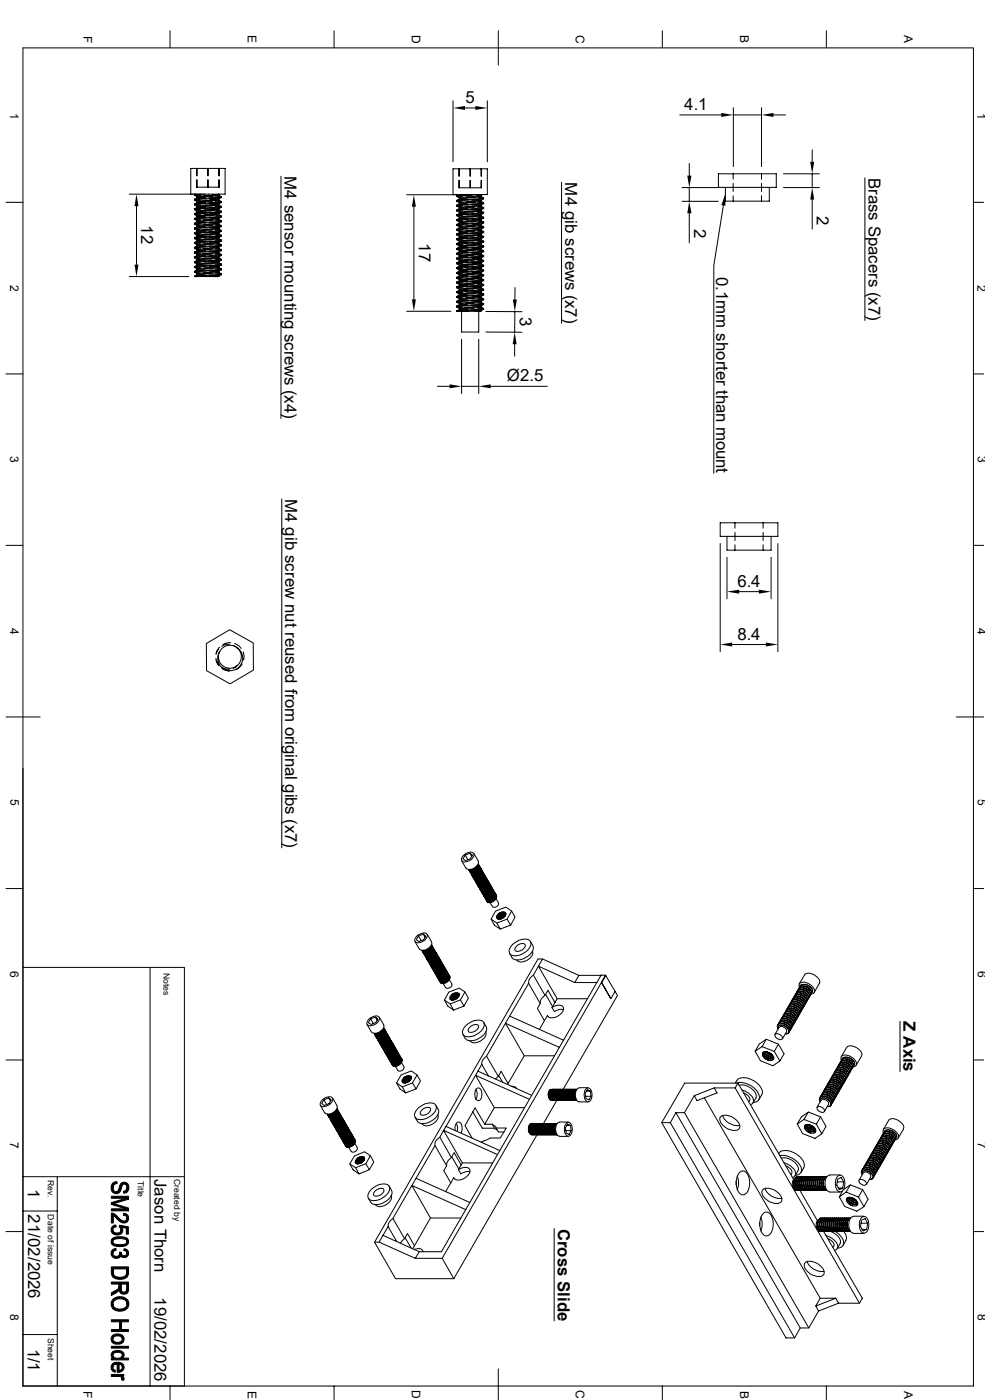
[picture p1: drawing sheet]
<svg xmlns="http://www.w3.org/2000/svg" width="210mm" height="297mm" viewBox="0 0 210 297" stroke-linecap="round" stroke-linejoin="round" font-family="sans-serif">
<defs><g id="words">
<g font-size="3.6">
<text x="98.7" y="21.8">5</text>
<text x="145.2" y="23.4">4.1</text>
<text x="60.4" y="37.4" transform="rotate(90 60.4 37.4)">M4 sensor mounting screws (x4)</text>
<text x="119.9" y="38.7" transform="rotate(90 119.9 38.7)">M4 gib screws (x7)</text>
<text x="184.2" y="37.7" transform="rotate(90 184.2 37.7)">Brass Spacers (x7)</text>
<text x="30" y="47.8" transform="rotate(90 30 47.8)">12</text>
<text x="173.3" y="45.8" transform="rotate(90 173.3 45.8)">2</text>
<text x="88.8" y="51.6" transform="rotate(90 88.8 51.6)">17</text>
<text x="147.3" y="48.7" transform="rotate(90 147.3 48.7)">2</text>
<text x="151.9" y="58.7" transform="rotate(90 151.9 58.7)">0.1mm shorter than mount</text>
<text x="110.3" y="67.3" transform="rotate(90 110.3 67.3)">3</text>
<text x="107.5" y="80.8">Ø2.5</text>
<text x="60.5" y="105.9" transform="rotate(90 60.5 105.9)">M4 gib screw nut reused from original gibs (x7)</text>
<text x="156.4" y="124.5">6.4</text>
<text x="156.4" y="135.7">8.4</text>
<text x="191.7" y="216.7" transform="rotate(90 191.7 216.7)">Z Axis</text>
<text x="32.8" y="250.1" transform="rotate(90 32.8 250.1)">Jason Thorn</text>
<text x="5.9" y="252.3" transform="rotate(90 5.9 252.3)">1</text>
<text x="6" y="257.6" transform="rotate(90 6 257.6)">21/02/2026</text>
<text x="118.3" y="260.6" transform="rotate(90 118.3 260.6)">Cross Slide</text>
<text x="32.8" y="275.2" transform="rotate(90 32.8 275.2)">19/02/2026</text>
<text x="5.9" y="286.1" transform="rotate(90 5.9 286.1)">1/1</text>
</g>
<g font-size="2.5">
<text x="17.7" y="7.6" transform="rotate(90 17.7 7.6)">F</text>
<text x="52.6" y="7.5" transform="rotate(90 52.6 7.5)">E</text>
<text x="87.4" y="7.5" transform="rotate(90 87.4 7.5)">D</text>
<text x="122.2" y="7.5" transform="rotate(90 122.2 7.5)">C</text>
<text x="157" y="7.5" transform="rotate(90 157 7.5)">B</text>
<text x="191.8" y="7.5" transform="rotate(90 191.8 7.5)">A</text>
<text x="2.2" y="24" transform="rotate(90 2.2 24)">1</text>
<text x="207.4" y="24" transform="rotate(90 207.4 24)">1</text>
<text x="2.2" y="60.4" transform="rotate(90 2.2 60.4)">2</text>
<text x="207.4" y="60.4" transform="rotate(90 207.4 60.4)">2</text>
<text x="2.2" y="96.8" transform="rotate(90 2.2 96.8)">3</text>
<text x="207.4" y="96.8" transform="rotate(90 207.4 96.8)">3</text>
<text x="2.2" y="133.2" transform="rotate(90 2.2 133.2)">4</text>
<text x="207.4" y="133.2" transform="rotate(90 207.4 133.2)">4</text>
<text x="2.2" y="169.6" transform="rotate(90 2.2 169.6)">5</text>
<text x="207.4" y="169.6" transform="rotate(90 207.4 169.6)">5</text>
<text x="2.2" y="206" transform="rotate(90 2.2 206)">6</text>
<text x="207.4" y="206" transform="rotate(90 207.4 206)">6</text>
<text x="2.2" y="242.4" transform="rotate(90 2.2 242.4)">7</text>
<text x="207.4" y="242.4" transform="rotate(90 207.4 242.4)">7</text>
<text x="2.2" y="278.8" transform="rotate(90 2.2 278.8)">8</text>
<text x="207.4" y="278.8" transform="rotate(90 207.4 278.8)">8</text>
<text x="17.7" y="295.1" transform="rotate(90 17.7 295.1)">F</text>
<text x="52.6" y="295" transform="rotate(90 52.6 295)">E</text>
<text x="87.4" y="294.9" transform="rotate(90 87.4 294.9)">D</text>
<text x="122.2" y="294.9" transform="rotate(90 122.2 294.9)">C</text>
<text x="157" y="295" transform="rotate(90 157 295)">B</text>
<text x="191.8" y="295" transform="rotate(90 191.8 295)">A</text>
</g>
<g font-size="1.8">
<text x="34.7" y="206.4" transform="rotate(90 34.7 206.4)">Notes</text>
<text x="10.1" y="250.4" transform="rotate(90 10.1 250.4)">Rev.</text>
<text x="29.2" y="250.5" transform="rotate(90 29.2 250.5)">Title</text>
<text x="36.9" y="250.1" transform="rotate(90 36.9 250.1)">Created by</text>
<text x="10.1" y="257.6" transform="rotate(90 10.1 257.6)">Date of issue</text>
<text x="10.1" y="283.9" transform="rotate(90 10.1 283.9)">Sheet</text>
</g>
</g></defs>
<g fill="none" stroke="#000" stroke-width=".21">
<path d="M4.9 10.2h201.6v283.8h-201.6zM36.1 6.5v3.7M70.9 6.5v3.7M105.7 6.5v7.3M140.5 6.5v3.7M175.3 6.5v3.7M40.5 35.7h7.3v5.5h-7.3zM41.7 38.1v1.6h2.4v-1.6v1.6h2.3M41.7 35.7v1.6M41.8 35.7v1.6M41.8 38.1v1.6M44.1 35.7v1.6"/>
<path d="M46.4 38.1l.1 1.6zM46.4 35.7v1.6M59.6 37.4v51.4M96.1 35.8h7.3v5.5h-7.3zM96.1 21.4v12.9M97.4 38.3v1.5h2.3v-1.5v1.5h2.4M97.4 35.8v1.6M97.4 38.3v1.5M98.6 22.9h2.2M99.7 35.8v1.6M102.1 38.3v1.5zM102.1 35.8v1.6"/>
<path d="M103.4 21.4v12.9M119.1 38.7v29.9M144.2 24.4h8.8M144.7 39.8h7.7M146.2 34.7v2.6M146.2 39.8v2.9M152.4 36.9h12.3v2.9h-12.3zM153.9 39.8v2.9h9.3v-2.9M155.5 36.9v1.1M155.5 38.9v1.7M155.6 22.9v12.4M155.6 24.4h5.9"/>
<path d="M161.5 22.9v12.4M161.5 36.9v1.1M161.5 38.9v1.7M164.1 24.4h2.5M166.2 36.9h7.6M166.2 39.8h7.6M172.3 31.8v2.5M172.3 36.9v2.9M183.5 37.7v30.3M1.3 42.9h3.6M27.4 41.2h15.3M27.4 58.7h12.6"/>
<path d="M29 43.7v12.4M41.2 58.7h.3M41.2 41.2v.2M41.2 42.3v.1M41.2 43.3v.1M41.2 44.3v.1M41.2 45.3v.2M41.2 46.4v.1M41.2 47.4v.1M41.2 48.4v.2M41.2 49.4v.2M41.2 50.5v.1"/>
<path d="M41.2 51.5v.1M41.2 52.5v.1M41.2 53.5v.2M41.2 54.5v.2M41.2 55.5v.2M41.2 56.6v.1M41.2 57.6v.1M41.2 58.6v.1M41.3 57.7l.9 .2M41.3 56.7l.9 .2M41.3 55.7l.9 .1M41.3 54.7l.9 .1"/>
<path d="M41.3 53.7l.9 .1M41.3 52.7l.9 .1M41.3 51.6l.9 .2M41.3 50.6l.9 .1M41.3 49.6l.9 .1M41.3 48.6l.9 .1M41.3 47.5l.9 .2M41.3 46.5l.9 .2M41.3 45.5l.9 .1M41.3 44.5l.9 .1M41.3 43.5l.9 .1M41.3 42.5h.9"/>
<path d="M41.3 41.4l.9 .1M41.3 41.2l1.2 .2M41.3 42.3l1.2 .1M41.3 44.3l1.2 .2M41.3 45.3l1.2 .2M41.3 46.4l1.2 .1M41.3 47.4l1.2 .1M41.3 48.4l1.2 .2M41.3 49.4l1.2 .2M41.3 50.5l1.2 .1M41.3 52.5l1.2 .2M41.3 53.5l1.2 .2"/>
<path d="M41.3 54.5l1.2 .2M41.3 55.5l1.2 .2M41.3 56.6l1.2 .1M41.3 57.6l1.2 .1M41.3 57.7l.5 .4M41.3 56.7l.5 .4M41.3 55.7l.5 .3M41.3 54.7l.5 .3M41.3 53.7l.5 .3M41.3 52.7l.5 .3M41.3 51.6l.5 .3M41.3 50.6l.5 .3"/>
<path d="M41.3 49.6l.5 .3M41.3 48.6l.5 .3M41.3 47.5l.5 .4M41.3 46.5l.5 .4M41.3 45.5l.5 .3M41.3 44.5l.5 .3M41.3 43.5l.5 .3M41.3 42.5l.5 .3M41.3 41.4l.5 .3M41.4 41.2h-.1M41.5 58.7h4.5M41.5 41.2h-.2"/>
<path d="M41.8 58.1l1.8 .2M41.8 51.9l1.8 .3M41.8 50.9l1.8 .2M41.8 43.8l1.8 .2M41.8 42.8l1.8 .2M41.8 57.1l.1 .2 1.7 .2M41.8 56l.1 .3 1.7 .2M41.8 54.2l1.8 .2M41.8 53.2l1.8 .2M41.8 52.2l1.8 .2M41.8 51.1l1.8 .3M41.8 48.9l.1 .2 1.7 .2"/>
<path d="M41.8 48.1l1.8 .2M41.8 47l1.8 .2M41.8 46l1.8 .2M41.8 45l1.8 .2M41.8 41.7l.1 .3 1.7 .2M41.8 53.2h.1M41.8 57.1h.1M41.8 56h.1M41.8 55h.1M41.8 54h.1M41.8 53h.1M41.8 49.9h.1"/>
<path d="M41.8 48.9h.1M41.8 47.9h.1M41.8 46.9h.1M41.8 45.8h.1M41.8 44.8h.1M41.8 41.7h.1M41.8 58.3h.1M41.8 42.8v.2M41.8 43.8v.2M41.8 44.8v.2M41.8 45.8v.2M41.8 46.9v.1"/>
<path d="M41.8 47.9v.1M41.8 49.9v.2M41.8 50.9v.2M41.8 51.9v.3M41.8 53v.2M41.8 54v.2M41.8 55v.2M41.8 58.1v.2M41.8 55.2h.1M41.8 54.2h.1M41.8 52.2h.1M41.8 51.1h.1"/>
<path d="M41.8 50.1h.1M41.8 48h.1M41.8 47h.1M41.8 46h.1M41.8 45h.1M41.8 44h.1M41.8 43h.1M41.9 57.1l1.7 .2M41.9 56l1.7 .3M41.9 55l1.7 .2M41.9 54l1.7 .2M41.9 53l1.7 .2"/>
<path d="M41.9 50l1.7 .1M41.9 48.9l1.7 .2M41.9 47.9l1.7 .2M41.9 46.9l1.7 .2M41.9 45.8l1.7 .3M41.9 44.8l1.7 .2M41.9 41.7l1.7 .3M41.9 55.2l1.7 .3M41.9 50.1l1.7 .2M41.9 44l1.7 .2M41.9 43l1.7 .2M41.9 43.9l-.6 .4"/>
<path d="M41.9 45l-.6 .3M41.9 46l-.6 .4M41.9 47l-.6 .4M41.9 48l-.6 .4M41.9 52.2l-.6 .3M41.9 53.2l-.6 .3M41.9 54.2l-.6 .3M41.9 55.2l-.6 .3M42.1 58.4l1.7 .1M43.1 58h1.7M43.1 55.9l1.7 .1M43.1 53.8l1.7 .2"/>
<path d="M43.1 51.8l1.7 .1M43.1 44.7h1.7M43.1 42.6l1.7 .1M43.1 56.9l1.7 .1M43.1 54.9l1.7 .1M43.1 52.8l1.7 .1M43.1 50.8l1.7 .1M43.1 49.8l1.7 .1M43.1 48.8l1.7 .1M43.1 47.7l1.7 .1M43.1 46.7l1.7 .1M43.1 45.7l1.7 .1"/>
<path d="M43.1 43.6l1.7 .1M43.1 41.6l1.7 .1M43.4 42.5l1.7 .1M43.4 44.5l1.7 .1M43.4 46.6l1.7 .1M43.4 47.6l1.8 .1M43.4 48.6l1.7 .1M43.4 49.7h1.7M43.4 50.7l1.7 .1M43.4 51.7l1.7 .1M43.4 52.7l1.7 .1M43.4 53.7l1.7 .1"/>
<path d="M43.4 54.7l1.8 .2M43.4 55.8l1.7 .1M43.4 56.8l1.8 .1M43.4 57.8l1.7 .1M43.4 41.5l1.8 .1M43.4 43.5l1.8 .1M43.4 45.6h1.8M43.5 41.2l-2.2 .2M44.2 41.2h.1M44.4 53.5l2 .2M44.4 47.3l2 .2M44.4 46.3l2 .2"/>
<path d="M44.4 58.4l2 .2M44.4 57.4l2 .2M44.4 56.3l2 .3M44.4 55.3l2 .2M44.4 54.3l2 .2M44.4 53.3l2 .2M44.4 52.2l2 .3M44.4 51.2l2 .3M44.4 50.2l1.5 .1 .5 .2M44.4 49.1l2 .3M44.4 48.1l2 .3M44.4 47.1l2 .3"/>
<path d="M44.4 46.1l2 .3M44.4 45.1l2 .2M44.4 44.1l2 .2M44.4 43.1l2 .2M44.4 42l2 .2M44.4 57.5l2 .3M44.4 56.5l2 .3M44.4 55.5l2 .2M44.4 54.5l2 .2M44.4 52.5l2 .2M44.4 51.4l2 .2-4.5 .6M44.4 50.4l2 .2"/>
<path d="M44.4 49.4l2 .2M44.4 48.3l2 .3M44.4 45.3l2 .2M44.4 44.3l2 .2M44.4 43.2l2 .3M44.4 42.2l2 .3M44.7 58.6l1.3 .1M45.1 41.2l1.3 .2M45.7 58.1l1.2 .2-5.4 .4M45.7 57.1l1.2 .1M45.7 56l1.2 .2M45.7 55l1.2 .2"/>
<path d="M45.7 54l1.2 .2M45.7 53l1.2 .2M45.7 52l1.2 .1M45.7 50.9l1.2 .2-5.6 .5M45.7 49.9l1.2 .2M45.7 48.9l1.2 .2M45.7 47.9l1.2 .1M45.7 46.9l1.2 .1M45.7 45.8l1.2 .2M45.7 44.8l1.2 .2-5.6 .5M45.7 43.8l1.2 .1M45.7 42.8l1.2 .2-5.6 .5"/>
<path d="M45.7 41.7l1.2 .2M46 41.6l.9 .1M46 42.6l.9 .2M46 43.7l.9 .1M46 44.7l.9 .1M46 45.7l.9 .1M46 46.7l.9 .2M46 47.8l.9 .1M46 48.8l.9 .1M46 49.8l.9 .1M46 50.8l.9 .1M46 51.9h.9"/>
<path d="M46 52.9l.9 .1M46 53.9l.9 .1M46 54.9l.9 .1M46 55.9l.9 .1M46 56.9l.9 .2M46 58l.9 .1M46.3 41.2h.1M46.4 58.6l-.4 .1M46.4 57.6l-4.6 .5M46.4 56.6l-4.6 .5M46.4 55.5l-4.5 .5M46.4 54.5l-4.6 .5"/>
<path d="M46.4 53.5l-4.6 .5M46.4 52.5l-4.6 .5M46.4 51.5l-4.6 .4M46.4 50.5l-4.6 .4M46.4 49.4l-4.5 .5M46.4 48.4l-4.5 .5M46.4 47.4l-4.6 .5M46.4 46.4l-4.6 .5M46.4 45.3l-4.6 .5M46.4 44.3l-4.6 .5M46.4 43.3l-4.5 .5M46.4 42.2l-4.5 .6"/>
<path d="M46.4 41.2l-4.6 .5M46.4 53.7l-4.5 .5M46.4 52.7l-4.5 .5M46.4 47.5l-4.5 .5M46.4 46.5l-4.5 .5M46.4 41.4l-4.4 .5-.7 .3M46.4 56.7h.1M46.4 41.2v.2M46.4 57.7l.5 .4M46.4 55.7h.1M46.4 54.7h.1M46.4 53.7h.1"/>
<path d="M46.4 52.7h.1M46.4 51.6h.1M46.4 50.6h.1M46.4 49.6l.5 .3M46.4 48.6h.1M46.4 47.5h.1M46.4 46.5h.1M46.4 45.5h.1M46.4 44.5h.1M46.4 43.4v.1M46.4 42.4v.1M46.4 41.4h.1"/>
<path d="M46.4 57.8l-4.4 .4-.7 .4M46.4 56.8l-4.4 .4-.7 .4M46.4 55.7l-4.2 .4-.9 .5M46.4 54.7l-4.5 .5M46.4 50.6l-4.4 .5-.7 .3M46.4 49.6l-4.2 .4-.9 .4M46.4 48.6l-4.4 .4-.7 .4M46.4 45.5l-4.5 .5M46.4 44.5l-4.5 .5M46.4 43.5l-4.5 .4M46.4 42.5l-4.4 .4-.7 .4M46.4 45.3v.2"/>
<path d="M46.4 52.5v.2M46.4 53.5v.2M46.4 56.7l.5 .4M46.4 55.7l.5 .3M46.4 54.7l.5 .3M46.4 53.7l.5 .3M46.4 52.7l.5 .3M46.4 51.6l.5 .3M46.4 50.6l.5 .3M46.4 48.6l.5 .3M46.4 47.5l.5 .4M46.4 46.5l.5 .4"/>
<path d="M46.4 45.5l.5 .3M46.4 44.5l.5 .3M46.4 43.5l.5 .3M46.4 42.5l.5 .3M46.4 41.4l.5 .3M46.4 42.2v.3M46.4 43.3v.2M46.4 44.3v.2M46.4 46.4v.1M46.4 47.4v.1M46.4 48.4v.2M46.4 49.4v.2"/>
<path d="M46.4 50.4v.2M46.4 51.4v.2M46.4 54.5v.2M46.4 55.5v.2M46.4 56.6v.2M46.4 57.6v.2M46.9 57.2l-5.6 .5M46.9 56.2l-5.6 .5M46.9 55.2l-5.6 .5M46.9 54.2l-5.6 .5M46.9 53.2l-5.6 .5M46.9 52.1l-5.6 .6"/>
<path d="M46.9 50.1l-5.6 .5M46.9 49.1l-5.6 .5M46.9 48l-5.6 .6M46.9 47l-5.6 .5M46.9 46l-5.6 .5M46.9 43.9l-5.6 .6M46.9 41.9l-5 .4-.6 .2M46.9 41.7l-5.6 .6M46.9 42.8l-5.6 .5 1.2 .2M46.9 43.8l-5.6 .5M46.9 44.8l-5.6 .5M46.9 45.8l-5.6 .6"/>
<path d="M46.9 46.9l-5.6 .5M46.9 47.9l-5.6 .5M46.9 48.9l-5.6 .5M46.9 49.9l-5.6 .6M46.9 50.9l-5.6 .5 1.2 .2M46.9 51.9l-.6 .2-5 .4M46.9 53l-5.6 .5M46.9 54l-5.6 .5M46.9 55l-5.6 .5M46.9 56l-5.6 .6M46.9 57.1l-5.6 .5M46.9 58.1l-5.6 .5 .2 .1"/>
<path d="M46.9 58.3l-.5 .3M46.9 57.2l-.5 .4M46.9 56.2l-.5 .4M46.9 55.2l-.5 .3M46.9 54.2l-.5 .3M46.9 53.2l-.5 .3M46.9 52.2l-.5 .3M46.9 51.1l-.5 .4M46.9 50.1l-.5 .4M46.9 49.1l-.5 .3M46.9 48l-.5 .4M46.9 47l-.5 .4"/>
<path d="M46.9 46l-.5 .4M46.9 45l-.5 .3M46.9 44l-.5 .3M46.9 43l-.5 .3M46.9 41.9l-.5 .3M47 41.8v.1M47 42.8v.1M47 43.8v.1M47 44.8v.2M47 45.8v.2M47 46.9v.1M47 47.9v.1"/>
<path d="M47 48.9v.2M47 50v.1M47 51v.1M47 52v.1M47 53v.2M47 54v.2M47 55v.2M47 56v.2M47 57.1v.1M47 58.1v.2M86.3 41.3h13.7M87.8 43.9v19.6"/>
<path d="M96.9 43.6l1.3 .1M96.9 41.5v.2M96.9 42.5v.2M96.9 43.6v.1M96.9 44.6v.1M96.9 45.6v.1M96.9 46.6v.1M96.9 47.6v.2M96.9 48.6v.2M96.9 49.7v.1M96.9 50.7v.1M96.9 51.7v.2"/>
<path d="M96.9 52.7v.2M96.9 53.8v.1M96.9 54.8v.1M96.9 55.8v.1M96.9 56.8v.1M96.9 57.8v.2M96.9 58.8v.2M96.9 59.9v.1M96.9 59l.9 .1M96.9 58l.9 .1M96.9 57l.9 .1M96.9 56h.9"/>
<path d="M96.9 54.9l.9 .1M96.9 53.9l.9 .1M96.9 52.9l.9 .1M96.9 51.9l.9 .1M96.9 50.8l.9 .2M96.9 49.8l.9 .2M96.9 48.8l.9 .1M96.9 47.8l.9 .1M96.9 46.8l.9 .1M96.9 45.8l.9 .1M96.9 44.7l.9 .2M96.9 43.7l.9 .1"/>
<path d="M96.9 42.7l.9 .1M96.9 41.7l.9 .1M96.9 45.6l1.3 .2M96.9 46.6l1.3 .2M96.9 47.6l1.3 .2M96.9 48.6l1.3 .2M96.9 49.7l1.3 .1M96.9 50.7l1.3 .1M96.9 51.7l1.3 .2M96.9 57.8l1.3 .2M96.9 58.8l1.3 .2M96.9 59.9l1.3 .1"/>
<path d="M96.9 59l.6 .4M96.9 58l.6 .3M96.9 57l.6 .3M96.9 56l.6 .3M96.9 54.9l.6 .3M96.9 53.9l.6 .3M96.9 52.9l.6 .3M96.9 51.9l.6 .3M96.9 50.8l.6 .4M96.9 49.8l.6 .4M96.9 48.8l.6 .3M96.9 47.8l.6 .3"/>
<path d="M96.9 46.8l.6 .3M96.9 45.8l.6 .3M96.9 44.7l.6 .3M96.9 43.7l.6 .3M96.9 42.7l.6 .3M96.9 41.7l.6 .3M97.2 41.3l-.3 .2M97.5 56.3l1.7 .2M97.5 45l1.7 .3M97.5 44l1.7 .2M97.5 43l1.7 .2M97.5 59.5l1.7 .2"/>
<path d="M97.5 58.5l1.7 .2M97.5 57.5l1.7 .2M97.5 54.4l1.7 .3M97.5 53.4l1.7 .2M97.5 52.2v.3l1.7 .1M97.5 51.2v.2l1.7 .2M97.5 48.3l1.7 .2M97.5 47.3l1.7 .2M97.5 46.3l1.7 .2M97.5 45.3l1.7 .2M97.5 42.2l1.7 .2M97.5 59.4h.1"/>
<path d="M97.5 58.3h.1M97.5 57.3h.1M97.5 55.2v.1M97.5 54.2h.1M97.5 53.2h.1M97.5 52.2h.1M97.5 51.2h.1M97.5 50.2h.1M97.5 49.1h.1M97.5 48.1h.1M97.5 47.1h.1M97.5 46.1h.1"/>
<path d="M97.5 42h.1M97.5 42v.2M97.5 43v.2M97.5 44v.2M97.5 45v.3M97.5 47.1v.2M97.5 49.1v.2M97.5 50.2v.1M97.5 53.2v.2M97.5 54.2v.2M97.5 55.2v.3M97.5 56.3v.2"/>
<path d="M97.5 59.5h.1M97.5 58.5h.1M97.5 57.5h.1M97.5 56.5h.1M97.5 55.5h.1M97.5 54.4h.1M97.5 50.3h.1M97.5 49.3h.1M97.5 48.3h.1M97.5 47.3h.1M97.5 46.3h.1M97.5 45.3h.1"/>
<path d="M97.5 44.2h.1M97.5 43.2h.1M97.5 42.2h.1M97.5 59.4l1.7 .2M97.5 58.3l1.7 .2M97.5 57.3l1.7 .2M97.5 55.3l1.7 .2M97.5 54.3l1.7 .1M97.5 53.2l1.7 .2M97.5 52.2l1.7 .2M97.5 51.2l1.7 .2M97.5 50.2l1.7 .2"/>
<path d="M97.5 49.1l1.7 .3M97.5 48.1l1.7 .2M97.5 47.1l1.7 .2M97.5 46.1l1.7 .2M97.5 42l1.7 .2M97.5 56.5l1.7 .2M97.5 55.5l1.7 .2M97.5 50.4l1.7 .2M97.5 49.3l1.7 .2M97.5 44.2l1.7 .2M97.5 43.2l1.7 .2M97.5 45.3l-.6 .3"/>
<path d="M97.5 46.3l-.6 .3M97.5 47.3l-.6 .3M97.5 48.3l-.6 .3M97.5 49.3l-.6 .4M97.5 50.3l-.6 .4M97.5 53.4l-.6 .3M97.5 57.5l-.6 .3M97.5 58.5l-.6 .3M97.5 59.5l-.6 .4M98.4 41.3l1.8 .1M98.7 58.2l1.7 .1M98.7 56.1l1.7 .1"/>
<path d="M98.7 54.1l1.7 .1M98.7 52.1l1.7 .1M98.7 50l1.8 .1M98.7 48l1.8 .1M98.7 59.2l1.8 .1M98.7 57.1l1.8 .1M98.7 55.1l1.8 .1M98.7 53.1l1.8 .1M98.7 51l1.8 .1M98.7 49l1.8 .1M98.7 46.9l1.8 .1M98.7 45.9l1.8 .1"/>
<path d="M98.7 44.9l1.8 .1M98.7 43.9l1.8 .1M98.7 42.9l1.8 .1M98.7 41.9l1.8 .1M99 41.7l1.8 .1M99 43.8l1.8 .1M99 45.8l1.8 .1M99 46.8l1.8 .1M99 47.8l1.8 .2M99 48.9l1.8 .1M99 49.9l1.8 .1M99 50.9l1.8 .1"/>
<path d="M99 51.9l1.8 .1M99 53h1.8M99 54l1.8 .1M99 55l1.8 .1M99 56l1.8 .1M99 57l1.8 .1M99 58l1.8 .1M99 59.1h1.8M99.1 41.3l-2.2 .2 1.3 .2M99.1 42.8h1.7M99.1 44.8l1.7 .1M100 58.8l2 .2"/>
<path d="M100 53.7l2 .2-4.1 .4-1 .4M100 46.6l2 .2M100.1 59.6l1.9 .3M100.1 58.6l1.9 .2M100.1 57.6l1.9 .2M100.1 56.6l1.9 .2M100.1 55.5l1.9 .3M100.1 54.5l1.4 .1 .5 .2M100.1 53.5l1.9 .2M100.1 52.5l1.9 .2M100.1 51.4l1.9 .3M100.1 50.4l1.9 .3"/>
<path d="M100.1 49.4l1.9 .3M100.1 48.4l1.9 .2M100.1 47.4l1.9 .2M100.1 46.4l1.9 .2M100.1 45.3l1.9 .3M100.1 44.3l1.9 .3M100.1 43.3l1.9 .3M100.1 42.3l1.4 .1 .5 .1M100.1 59.8l1.9 .2M100.1 57.8l1.9 .2M100.1 56.8l1.9 .2M100.1 55.7l1.9 .3"/>
<path d="M100.1 54.7l1.9 .2M100.1 52.7l1.9 .2-4.5 .5M100.1 51.6l1.9 .3M100.1 50.6l1.9 .2M100.1 49.6l1.9 .2M100.1 48.6l1.9 .2M100.1 47.6l1.9 .2M100.1 45.6l1.9 .2M100.1 44.5l1.9 .2M100.1 43.5l1.9 .2M100.1 42.5l1.9 .2M101 41.3l1 .2"/>
<path d="M101 41.5l1 .2M101.3 59.4l1.3 .1M101.3 58.3l1.3 .2-5.7 .5M101.3 57.3l1.3 .2-5.7 .5M101.3 56.3l1.3 .2-5.7 .5M101.3 55.2l1.3 .3-5.7 .5M101.3 54.2l1.3 .2-5 .4-.7 .1M101.3 53.2l1.3 .2M101.3 52.2l1.3 .2M101.3 51.2l1.3 .2M101.3 50.2l1.3 .1M101.3 49.1l1.3 .2"/>
<path d="M101.3 48.1l1.3 .2M101.3 47.1l1.3 .2M101.3 46.1l1.3 .1M101.3 45.1l1.3 .1M101.3 44l1.3 .2-5.7 .5M101.3 43l1.3 .2-5.7 .5M101.3 42l1.3 .2M101.5 41.3l-4.6 .4M101.6 41.9l1 .1M101.6 42.9l1 .1M101.6 43.9l1 .1M101.6 45h1"/>
<path d="M101.6 46l1 .1M101.6 47l1 .1M101.6 48l1 .1M101.6 49l1 .1M101.6 50l1 .2M101.6 51.1l1 .1M101.6 52.1l1 .1M101.6 53.1l1 .1M101.6 54.1l1 .1M101.6 55.2h1M101.6 56.2l1 .1M101.6 57.2l1 .1"/>
<path d="M101.6 58.2l1 .1M101.6 59.2l1 .2M102 59.9l-4.5 .5M102 58.8l-4.2 .4-.3 .1v.2M102 57.8l-4.2 .4-.3 .1v.2M102 56.8l-4.3 .4-.2 .1v.2M102 55.8l-4.5 .5M102 54.8l-4.5 .4M102 53.7l-4.5 .5M102 52.7l-4.5 .5M102 51.7l-4.5 .5M102 50.7l-4.5 .5"/>
<path d="M102 49.7l-4.5 .5M102 48.6l-4.5 .5M102 47.6l-4.5 .4v.3M102 46.6l-4.5 .5M102 45.6l-4.2 .4-.3 .1v.2M102 44.6l-4.5 .4M102 43.6l-4.5 .4M102 42.5l-4.5 .5M102 41.5l-4.5 .5M102 59l-4.5 .5M102 58l-4.5 .5M102 47.8l-4.5 .5"/>
<path d="M102 46.8l-4.5 .5M102 59h.1M102 58h.1M102 57h.1M102 55.9v.1M102 54.9h.1M102 53.9l.6 .3M102 52.9l.6 .3M102 51.9l.6 .3M102 50.8h.1M102 49.8h.1M102 48.8h.1"/>
<path d="M102 47.8h.1M102 46.8h.1M102 45.8h.1M102 44.7h.1M102 43.7h.1M102 42.7h.1M102 41.7l.6 .3M102 57l-4.5 .5M102 56l-4.1 .3-1 .5M102 54.9l-4.4 .5-.7 .4M102 51.9l-4.2 .4-.9 .4M102 50.8l-4.2 .5-.9 .4"/>
<path d="M102 49.8l-4.5 .5M102 48.8l-4.5 .5M102 45.8l-4.5 .5M102 44.7l-4.5 .6M102 43.7l-4.1 .4-1 .4M102 42.7l-4.4 .4-.7 .4M102 41.7l-4.1 .4-1 .4M102 45.6v.2M102 46.6v.2M102 47.6v.2M102 57.8v.2M102 58.8v.2"/>
<path d="M102 59.8v.2M102 59l.6 .4M102 58l.6 .3M102 57l.6 .3M102 56l.6 .3M102 54.9l.6 .3M102 50.8l.6 .4M102 49.8l.6 .4M102 48.8l.6 .3M102 47.8l.6 .3M102 46.8l.6 .3M102 45.8l.6 .3"/>
<path d="M102 44.7l.6 .3M102 43.7l.6 .3M102 42.7l.6 .3M102.1 41.5l-.1 .2M102.1 42.5l-.1 .2M102.1 43.5l-.1 .2M102.1 44.5l-.1 .2M102.1 48.6l-.1 .2M102.1 49.7l-.1 .1M102.1 50.7l-.1 .1M102.1 51.7l-.1 .2M102.1 52.7l-.1 .2"/>
<path d="M102.1 53.7l-.1 .2M102.1 54.7l-.1 .2M102.1 55.8l-.1 .2M102.1 56.8l-.1 .2M102.4 41.3l-.4 .2M102.6 59.5l-5.7 .5M102.6 52.4l-5.7 .5M102.6 51.4l-5.7 .5M102.6 50.3l-5.7 .5M102.6 49.3l-5.7 .5M102.6 48.3l-5.7 .5M102.6 47.3l-5.7 .5"/>
<path d="M102.6 46.2l-5.7 .6M102.6 45.2l-5.7 .6M102.6 42.2l-5.7 .5M102.6 42l-5.7 .5 1.3 .2M102.6 43l-5.7 .6M102.6 44l-.7 .2-5 .3 1.3 .2M102.6 45l-5.7 .6M102.6 46.1l-5.7 .5M102.6 47.1l-5.7 .5M102.6 48.1l-5.7 .5M102.6 49.1l-5.7 .6M102.6 50.2l-5.7 .5"/>
<path d="M102.6 51.2l-5.7 .5M102.6 52.2l-5.7 .5 1.3 .2M102.6 53.2l-5.7 .5 1.3 .2M102.6 54.2l-5.7 .5 1.3 .2M102.6 55.2l-5.7 .6 1.3 .2M102.6 56.3l-.7 .1-5 .4 1.3 .2M102.6 57.3l-5.7 .5M102.6 58.3l-5.7 .5M102.6 59.4l-5.7 .5M102.6 59.5l-.6 .4M102.6 58.5l-.6 .3M102.6 57.5l-.6 .3"/>
<path d="M102.6 56.5l-.6 .3M102.6 55.5l-.6 .3M102.6 54.4l-.6 .4M102.6 53.4l-.6 .3M102.6 52.4l-.6 .3M102.6 51.4l-.6 .3M102.6 50.3l-.6 .4M102.6 49.3l-.6 .4M102.6 48.3l-.6 .3M102.6 47.3l-.6 .3M102.6 46.3l-.6 .3M102.6 45.3l-.6 .3"/>
<path d="M102.6 44.2l-.6 .4M102.6 43.2l-.6 .4M102.6 42.2l-.6 .3M102.6 53.4l-5.7 .5M102.6 42v.2M102.6 43.1v.1M102.6 44.1v.1M102.6 45.1v.1M102.6 46.1v.1M102.6 47.1v.2M102.6 48.1v.2M102.6 49.1v.2"/>
<path d="M102.6 50.2v.1M102.6 51.2v.2M102.6 52.2v.2M102.6 53.3v.1M102.6 54.3v.1M102.6 55.3v.1M102.6 56.3v.1M102.6 57.3v.1M102.6 58.3v.2M102.6 59.4v.1M144.7 42.7h7.7M146.2 45.3v6.2"/>
<path d="M153.5 43.6l-2.1 12.7v44.1M155.5 41.5v1.2M161.5 41.5v1.2M172.3 42.3v6.3M206.5 42.9h2.2M1.3 79.3h3.6M86.3 66h9.3M96.9 65l1.3 .1M96.9 66h.3M96.9 60.9v.1M96.9 61.9v.2M96.9 62.9v.2"/>
<path d="M96.9 63.9v.2M96.9 65v.1M96.9 65.1l.9 .1M96.9 64.1l.9 .1M96.9 63.1l.9 .1M96.9 62.1l.9 .1M96.9 61l.9 .2M96.9 60l.9 .2M96.9 60.9l1.3 .1M96.9 61.9l1.3 .2M96.9 62.9l1.3 .2M96.9 63.9l1.3 .2"/>
<path d="M96.9 65.1l.6 .3M96.9 64.1l.6 .3M96.9 63.1l.6 .3M96.9 62.1l.6 .3M96.9 61l.6 .4M96.9 60l.6 .4M97.2 66h4.4M97.5 64.4v.3l1.7 .2M97.5 63.4v.3l1.7 .1M97.5 65.4h.1M97.5 64.4h.1M97.5 63.4h.1"/>
<path d="M97.5 62.4h.1M97.5 61.4h.1M97.5 60.4h.1M97.5 60.4v.1M97.5 61.4v.2M97.5 62.4v.2M97.5 65.4v.3M97.5 62.6h.1M97.5 61.6h.1M97.5 60.5h.1M97.5 65.4l1.7 .3M97.5 64.4l1.7 .2"/>
<path d="M97.5 63.4l1.7 .2M97.5 62.4l1.7 .2M97.5 61.4l1.7 .2M97.5 60.4l1.7 .2M97.5 62.6l1.7 .2M97.5 61.6l1.7 .2M97.5 60.5l1.7 .2M97.5 60.5l-.6 .4M97.5 61.6l-.6 .3M97.5 62.6l-.6 .3M97.7 65.7l1.7 .2M97.9 66v4.4h3.7v-4.4"/>
<path d="M97.9 72v11.5M98.7 65.3l1.8 .1M98.7 62.2l1.8 .2M98.7 60.2l1.7 .1M98.7 64.3l1.8 .1M98.7 63.2l1.8 .2M98.7 61.2l1.8 .1M99 60.1l1.8 .1M99 61.1l1.8 .1M99 62.1l1.8 .1M99 63.1l1.8 .1M99 65.2l1.8 .1"/>
<path d="M99.1 64.2l1.7 .1M100.1 65.7l1.9 .3M100.1 64.7l1.9 .2M100.1 63.7l1.9 .2M100.1 62.7l1.9 .2M100.1 61.6l1.9 .3M100.1 60.6l1.9 .3M100.1 64.9l1.9 .3M100.1 63.9l1.9 .2M100.1 62.9l1.9 .2M100.1 61.8l1.9 .3M100.1 60.8l1.9 .2"/>
<path d="M100.3 66h1.3M101.3 65.4l1.3 .2M101.3 64.4l1.3 .2M101.3 63.4l1.3 .2M101.3 62.4l1.3 .2M101.3 61.4l1.3 .2M101.3 60.4l1.3 .1M101.6 72v11.5M101.6 60.2l1 .2M101.6 61.3l1 .1M101.6 62.3l1 .1M101.6 63.3l1 .1"/>
<path d="M101.6 64.3l1 .1M101.6 65.3l1 .1M102 66h-.4M102 64.9l-4.5 .5M102 63.9l-4.5 .5M102 62.9l-4.5 .5M102 61.9l-4.5 .5M102 60.9l-4.5 .5M102 65.2l-4.1 .3-1 .5M102 65.1h.1M102 64.1h.1M102 63.1h.1"/>
<path d="M102 62.1h.1M102 61h.1M102 60h.1M102 64.1l-4.4 .5-.7 .3M102 63.1l-4.2 .4-.9 .4M102 62.1l-4.5 .5M102 61l-4.5 .6M102 60l-4.5 .5M102 65.1l.6 .3M102 64.1l.6 .3M102 63.1l.6 .3M102 62.1l.6 .3"/>
<path d="M102 61l.6 .4M102 60l.6 .4M102.1 66h-.5M102.1 60.9l-.1 .1M102.1 61.9l-.1 .2M102.1 62.9l-.1 .2M102.1 63.9l-.1 .2M102.1 64.9l-.1 .3M102.6 65.6l-5.4 .4M102.6 64.6l-5.7 .5M102.6 63.6l-5.7 .5M102.6 62.6l-5.7 .5"/>
<path d="M102.6 61.6l-5.7 .5M102.6 60.5l-5.7 .5M102.6 60.4l-5.7 .5M102.6 61.4l-5.7 .5M102.6 62.4l-5.7 .5M102.6 63.4l-5.7 .5M102.6 64.4l-5.7 .6M102.6 65.4l-5.7 .6M102.6 65.6l-.6 .4M102.6 64.6l-.6 .3M102.6 63.6l-.6 .3M102.6 62.6l-.6 .3"/>
<path d="M102.6 61.6l-.6 .3M102.6 60.5l-.6 .4M102.6 60.4v.1M102.6 61.4v.2M102.6 62.4v.2M102.6 63.4v.2M102.6 64.4v.2M102.6 65.5v.1M103.1 66.1h7.6M103.1 70.4l7.6 .1M109.2 73v2.6M109.2 66.1v4.4"/>
<path d="M109.3 61l-.1 2.5M206.5 79.3h2.2M92.8 82h2.6M97.9 82h3.7M104.1 82h12M1.3 115.7h3.6M59.8 105.9v74M152.8 115.3v23M152.8 110.9h12.2v2.9h-12.2zM154.2 118.2v8.8M154.2 113.8v2.9h9.4v-2.9M155.9 110.9v1.2"/>
<path d="M155.9 112.9v1.8M155.9 115.6v1.1M161.9 110.9v1.2M161.9 112.9v1.8M161.9 115.6v1.1M163.6 118.2v8.8M165 115.3v23M206.5 115.7h2.2M43.8 136.5l4.9-2.9 5 2.8 .1 5.8-5 2.9-5-2.8zM45.8 139.7l.2 .8 .4 .8M46.4 137.7l-.6 .9M46.6 137.3l-.5 .6-.3 .9"/>
<path d="M46.6 138.2l-.4 1.1 .2 1.3 .6 1 .9 .6 .7 .1-.8-.1-.7-.4M48.7 136.7l-.9 .1-.8 .3M48.9 136.4h-.9l-.7 .3M49.5 136.9l.8 .6M49.8 136.5l.7 .4 .7 .6M50.2 137.4a2.4 2.4 0 0 0-3.6 .8M50.2 137.4l.7 .5 .3 .5 .3 1.6-.6 1.3-.7 .7 .6-.5 .6-.7M50.2 137.4l.5 .4 .4 .8v1.3l-.7 1.3-1.2 .5-1.2-.1-.7-.3-.5-.5-.4-1.1v-.8l.2-.7M51.6 138.3l.2 .8-.1 .9M155.3 136.7h7.2M156.8 125.5h4.2M1.3 152.1h7.2"/>
<path d="M45.8 140.1l.6 .9M47 141.6l.8 .3 .9 .1M50.2 141.9l-1.6 .4M50.3 141.2l-.8 .6M202.9 152.1h5.8M1.3 188.5h3.6M88 199.7l.9 1.6M88.5 198.5a1.61 1.61 0 0 1 2.1-.3 1.71 1.71 0 0 1-2.5 1.5l-.1-.4zM89.8 198.2l.5 .4-.4 .8-1 .4-.6-.5 .5-.7M90.2 198.8l-.4-.6-1 .4 .6 1M90.6 198.2l1 1.6M91.5 199.9a1.41 1.41 0 0 1-1.1 1.6l-.9 .1-.5-.3"/>
<path d="M97.9 182.6l.9 1.6M98.4 181.4a1.61 1.61 0 0 1 2.1-.3 1.71 1.71 0 0 1-2.5 1.5l-.1-.5zM99.7 181l.5 .4-.4 .8-1 .4-.6-.4 .5-.8M100 185.5v.1M100.1 181.7l-.4-.7-1 .4 .6 1M100.5 186.4v.1M100.5 181.1l1 1.6M101.1 183.9l-.5 .5-.6 .2M101.3 183.6l-1 .8-.8 .1M101.3 184.2l-.5 .5-.6 .2M101.3 183.5l-.3 .5-.5 .4-.4 .2-.7-.1 .3 .3 1.1-.2 .6-.6 .1-.7 .1 .4-.2 .4-.6 .6-.5 .2h-.6l-.2-.2M101.4 182.7a1.41 1.41 0 0 1-1.1 1.6l-.9 .1-.5-.2"/>
<path d="M101.5 184.5l-.5 .5-.7 .2M101.6 183.5l.1 .6-.8 .9-.8 .2-.4-.2-.1-.2M101.6 183.6v.7l-.4 .5-1 .4-.5-.2M101.7 184.8l-.5 .5-.7 .2M101.7 183.8l.2 .6-.5 .6-1 .5-.5-.1-.1-.3M101.8 183.9l.1 .6-.6 .6-.8 .4h-.4l-.2-.2M101.8 183.9h.1M101.9 185.1l-.6 .5-.6 .2M101.9 184.1l.1 .6-.6 .7-1 .4-.3-.2-.1-.2M102 184.2v.6l-.5 .6-.8 .4-.7-.2M102 185.4l-.5 .5-.7 .2M102.1 184.4l.1 .3v.4l-.6 .7-1.1 .3-.3-.2v-.2"/>
<path d="M102.2 184.5v.5l-.6 .8-.8 .3h-.4l-.2-.3M102.2 185.7l-.6 .5-.6 .2M102.2 184.7l.2 .5-.5 .8-.9 .4-.5-.1-.2-.3M102.3 184.8l.1 .5-.6 .8-.8 .3h-.4l-.2-.3M102.4 186l-.5 .5-.7 .2M102.4 185l.2 .3-.1 .4-.6 .7-1.1 .2-.3-.3M102.5 185.1v.1M102.5 185.2v.5l-.6 .7-.7 .3-.5-.1-.1-.1M102.5 186.3l-.4 .5-.7 .2M102.6 185.3l.1 .5-.4 .7-.9 .4h-.4l-.3-.3M102.7 185.4l.1 .3-.1 .4-.6 .6-.7 .3h-.4l-.3-.3M102.7 186.6l-.4 .4-.7 .3"/>
<path d="M102.7 185.6l.2 .2v.5l-.7 .7-1.1 .2-.3-.3M102.9 186.9l-.6 .6-.6 .1M102.9 185.7v.6l-.7 .7-.6 .3h-.4l-.3-.3M102.9 185.9l.2 .2-.1 .5-.7 .7-1 .2-.3-.3M103 187.2l-.5 .5-.6 .2M103 186l.1 .4-.1 .3-.7 .7-1 .2-.3-.3M103.1 186.2l.2 .6-.8 .8-1 .2-.3-.3M103.2 187.5l-.5 .5-.6 .2M103.2 186.3l.1 .4-.2 .4-.7 .6-.9 .2-.3-.3M103.3 186.5l.1 .6-.8 .9-.7 .2-.5-.2-.1-.2M103.4 186.6l.1 .4-.2 .4-.6 .6-.8 .2-.5-.2M103.4 186.6h.1"/>
<path d="M103.4 187.8l-.4 .5-.8 .2M103.5 186.8l.1 .2-.1 .6-.7 .7-.8 .2-.3-.1-.2-.3M103.5 186.9l.1 .6-.5 .6-1 .4-.5-.2M103.5 186.9h.1M103.6 188.1l-.8 .6-.4 .1M103.6 187.1l.2 .6-.5 .6-1 .5-.4-.1-.2-.3M103.7 187.2l.1 .6-.5 .6-.9 .4h-.4l-.2-.2M103.8 188.4l-.6 .5-.6 .2M103.8 187.4l.1 .6-.6 .7-1 .4-.3-.2-.1-.2M103.9 187.5v.6l-.5 .7-.8 .3h-.4l-.3-.3M103.9 188.7l-.5 .5-.7 .2M103.9 191.5l.6 .9"/>
<path d="M104 187.7l.1 .3v.4l-.6 .7-1.1 .3-.3-.4M104.1 187.8v.5l-.6 .8-.8 .3h-.4l-.2-.3M104.1 189l-.5 .5-.7 .2M104.1 188l.2 .3-.1 .4-.6 .7-1 .3-.4-.4M104.2 195l.7 1.3 1.2 .8-.7-1.3M104.2 188.1l.1 .6-.6 .7-.7 .3h-.6l-.1-.3M104.3 189.3l-.5 .5-.7 .2M104.3 188.3l.2 .5-.7 .9-1.1 .2-.3-.3M104.4 188.4v.6l-.6 .7-.7 .3h-.4l-.3-.3M104.4 189.6l-.4 .5-.7 .2M104.5 188.6l.1 .2v.4l-.7 .8-.6 .2h-.4l-.3-.3M104.6 189.9l-.6 .6-.5 .1"/>
<path d="M104.6 188.7v.7l-.7 .7-1 .2-.3-.3M104.6 188.9l.2 .2v.5l-.6 .6-.7 .3h-.5l-.3-.3M104.8 190.2l-.5 .5-.7 .2M104.8 189l.1 .4-.2 .3-.7 .7-1 .2-.2-.3M104.8 189.2l.2 .2-.1 .5-.7 .7-.9 .2-.4-.3M104.9 189.3v.1M104.9 189.4l.1 .3-.1 .4-.7 .6-1 .2-.2-.3M104.9 190.5l-.5 .5-.6 .2M105 189.5l.2 .6-.7 .8-.6 .2h-.5l-.3-.3M105.1 193.3l2.2-.9 1.2 .9-.9 1.7-2.2 .8-1.2-.8zM105.1 189.6l.1 .6-.5 .6-.8 .4h-.5l-.3-.2M105.2 189.8l.1 .6-.8 .9-.7 .2-.5-.2v-.2"/>
<path d="M105.2 190.7l.6 .9M105.3 189.9v.7l-.4 .5-1.1 .4-.5-.2M105.7 191.6a.81 .81 0 0 1-1.2 .7M106.3 193.6l-.6 .3M106.4 193.9l-.5 .2M106.6 194.2l-.5 .2M106.8 194.5l-.5 .2M107.1 194.4l-.6 .2-.4 .4M107.1 194.3l-.6 .2-.5 .5M107.1 193.6l-.5-.1-.8 .3M107.2 193.7l-.2-.2h-.6l-.9 .6-.2 .3 .2 .5 .2 .1 .7-.1M107.2 194.1l-.9 .2-.6 .6"/>
<path d="M107.3 193.9l-.7-.1-.6 .3-.3 .3-.1 .5M107.3 193.8h-.9l-.8 .6a.5 .5 0 0 0 .3 .6 .5 .5 0 0 0 .6-.2l.7-.5v-.7v.7l-.8 .6M107.3 194h-.5l-.6 .3-.5 .6M108.3 196.3l-2.2 .8M108.5 193.3l.8 1.3-1 1.7-.7-1.3M112.5 199.7l.5 .9M206.5 188.5h2.2M4.9 205.2h34.2v88.8M31.8 205.2v88.8M77.9 217.3l.9 1.6M78.3 216.2a1.61 1.61 0 0 1 2.1-.4 1.71 1.71 0 0 1-2.5 1.5v-.4zM79.6 215.8l.6 .4-.5 .8-1 .3-.6-.3 .5-.8"/>
<path d="M80 216.5l-.4-.7-1 .4 .6 1M80.5 215.8l.9 1.6M81.1 218.7l-.6 .5-.6 .1M81.2 218.4l-.8 .7-.4 .2-.6-.1M81.2 218.9l-.5 .6-.6 .1M81.3 218.3l-.3 .5-.5 .4-.5 .1-.6-.1M81.4 217.5a1.41 1.41 0 0 1-1.2 1.6l-.8 .1-.6-.3M81.4 218.1v.6l-.8 .8-.9 .1-.3-.2M81.4 218.1l-.1 .7-.6 .6-1 .2-.3-.4M81.4 218.1h.1M81.4 219.2l-.5 .6-.6 .1M81.5 218.2l.1 .6-.8 .9-1 .2-.3-.4"/>
<path d="M81.6 218.4v.5l-.4 .6-1.1 .5-.5-.3M81.6 219.5l-.7 .6-.5 .1M81.7 218.5l.1 .4-.1 .3-.7 .8-.8 .2-.3-.1-.1-.3M81.7 218.7l.1 .5-.5 .7-1 .4-.5-.3M81.8 219.8l-.5 .5-.7 .2M81.8 218.8l.2 .3-.2 .6-.6 .6-.6 .2a.45 .45 0 0 1-.7-.4M81.9 218.9l.1 .6-.6 .7-.8 .4-.4-.1-.2-.2M82 219.2l.2 .2-.1 .4-.6 .7-1 .3-.3-.1-.1-.3M82.1 219.2l.1 .6-.6 .7-.9 .4-.6-.3M82.2 219.5l.1 .2v.5l-.6 .6-1.1 .3-.3-.4M82.3 219.5v.5l-.6 .8-.8 .3-.6-.2M82.3 219.8l.2 .4-.5 .8-.9 .4h-.5l-.2-.3"/>
<path d="M82.4 219.8l.1 .7-.6 .6-.7 .3h-.6l-.1-.2M90.6 203.6v.1M91.2 201l-.4 .5-.7 .2M91.4 200.8l-.3 .4-.6 .4-.5 .1-.4-.1M91.4 201.3l-.3 .5-.8 .3M91.6 200.5l.1 .4-.2 .4-.7 .5-.9 .3-.3-.3M91.6 200.4v.5l-.6 .8-.8 .3-.6-.2-.1-.2 .5 .2 .6-.2 .6-.5 .2-.4M91.6 201.6l-.5 .5-.7 .3M91.6 200.4v.1M91.7 200.7l.1 .5-.7 .8-1 .3-.4-.3M91.7 200.7l.1 .6-.6 .7-.7 .4h-.4l-.4-.3M91.7 201.9l-.4 .5-.7 .2"/>
<path d="M91.8 201l.1 .5-.6 .8-1 .3-.4-.3M91.9 205.7h.1M91.9 201.1v.5l-.5 .8-.8 .2h-.4l-.3-.2M91.9 202.2l-.5 .5-.6 .2M92 201.3l.1 .6-.6 .7-1.1 .3-.3-.3M92.1 201.4v.6l-.6 .6-.7 .3h-.5l-.2-.2M92.1 202.5l-.5 .6-.7 .1M92.2 201.5l.1 .7-.7 .7-.6 .3h-.4l-.3-.3M92.2 201.7l.1 .5-.6 .8-.7 .2h-.5l-.2-.2M92.3 202.9l-.6 .5-.6 .1M92.3 201.8l.2 .3v.4l-.7 .7-.6 .3h-.5l-.3-.3M92.4 202l.1 .6-.7 .7-.6 .2h-.5l-.2-.2"/>
<path d="M92.5 203.2l-.6 .5-.6 .1M92.5 202.1l.2 .3-.1 .5-.7 .6-.5 .3h-.6l-.2-.3M92.6 202.3v.6l-.6 .7-.6 .2h-.5l-.2-.1M92.6 203.5l-.4 .4-.7 .2M92.7 202.4l.1 .5-.4 .8-1.1 .4-.4-.1-.1-.2M92.8 202.6v.6l-.7 .7-.7 .3-.6-.3M92.8 203.8l-.4 .4-.7 .2M92.8 202.7l.2 .3v.4l-.8 .8-.8 .2-.3-.1-.2-.3M93 202.9l-.1 .7-.6 .6-.8 .3-.5-.3M93 204l-.5 .5-.7 .2M93 203.1l.2 .1v.4l-.6 .8-1.1 .3-.2-.1-.2-.3M93.1 203.2v.7l-.6 .6-.7 .3-.4-.1-.3-.2"/>
<path d="M93.1 204.3l-.4 .5-.7 .3M93.1 203.2h.1M93.2 203.4l.1 .5-.5 .8-1.1 .3-.3-.1-.1-.3M93.3 203.5l.1 .3-.2 .5-.6 .6-.9 .2-.4-.3M93.3 204.6l-.3 .5-.8 .3M93.3 203.7l.2 .1v.4l-.6 .8-1.1 .3-.4-.3M93.5 203.8v.5l-.5 .7-.9 .4h-.3l-.3-.3M93.5 204.9l-.5 .5-.7 .3M93.6 204l.1 .5-.7 .8-1 .3-.4-.3M93.6 204.1l.1 .5-.6 .7-.7 .4-.5-.1-.2-.2M93.7 205.2l-.5 .5-.7 .3M93.7 204.3l.2 .3-.1 .3-.6 .7-1.1 .3-.3-.3"/>
<path d="M93.8 204.4v.7l-.5 .6-.8 .3h-.3l-.3-.3M93.9 205.5l-.5 .5-.7 .2M93.9 204.6l.1 .5-.1 .4-.6 .5-.8 .2a.4 .4 0 0 1-.5-.3M94 204.7v.6l-.6 .7-.6 .2h-.6l-.2-.2M94 205.9l-.4 .4-.8 .2M94 208.7l.5 .8M94.1 204.9l.1 .2v.4l-.6 .7-.7 .3h-.4l-.3-.3M94.1 205l.1 .6-.6 .7-.7 .2h-.5l-.2-.2M94.2 206.2l-.6 .5-.6 .1M94.2 205.1l.2 .3v.4l-.7 .7-.6 .3h-.5l-.3-.3M94.3 212.2l.7 1.2 1.2 .9-.7-1.3M94.3 205.3l.1 .5-.7 .8-.6 .2h-.5l-.2-.2"/>
<path d="M94.4 206.5l-.5 .5-.7 .1M94.4 205.4l.2 .3-.1 .4-.6 .7-.5 .3h-.6l-.3-.3M94.5 205.6l.1 .5-.7 .8-.9 .3-.5-.3M94.5 206.8l-.4 .4-.7 .2M94.6 205.7l.1 .3-.1 .6-.6 .6-.8 .2-.4-.1-.1-.2M94.7 205.9v.6l-.7 .7-.7 .3-.6-.3M94.7 207.1l-.4 .4-.7 .2M94.7 206l.2 .6-.5 .7-1 .4-.4-.1-.2-.3M94.9 206.2v.5l-.7 .8-.7 .3-.4-.1-.2-.2M94.9 207.3l-.5 .5-.7 .2M94.9 206.4l.2 .1v.4l-.6 .8-1.1 .3-.2-.1-.2-.3M95 206.5l.1 .5-.5 .6-.9 .5-.7-.3"/>
<path d="M95 207.6l-.3 .5-.8 .3M95.1 206.7l.1 .5-.5 .8-1.1 .3-.4-.4M95.2 210.5l2.2-.9 1.2 .8-.9 1.7-2.2 .9-1.2-.8zM95.2 206.8l.1 .4-.2 .4-.6 .6-.9 .2-.4-.3M95.2 206.8h.1M95.3 207l.1 .5-.6 .8-1.1 .3-.4-.3M95.3 207.8l.6 1M95.4 207.1v.5l-.5 .7-.8 .4h-.4l-.3-.3M95.8 208.8a.81 .81 0 0 1-1.2 .7M96.4 210.7l-.6 .3M96.5 211l-.5 .3M96.7 211.3l-.5 .3"/>
<path d="M96.9 211.6l-.5 .3M97.2 211.6l-.6 .1-.4 .4M97.2 211.5l-.6 .1-.5 .5M97.2 210.7l-.6-.1-.7 .4M97.3 210.7l.1 .2-.1 .5-.8 .7M97.3 210.7l.1 .5-.5 .6-.6 .3-.6-.1v-.4l.4-.5 .6-.2 .7 .1M97.3 210.9l-.2-.2-1 .2-.6 .4v.6a.71 .71 0 0 0 1 .1M97.3 211.2l-.9 .3-.6 .6M97.4 211l-.6-.1-.7 .3-.3 .4-.1 .4M97.4 211.2l-1 .1-.5 .5-.1 .3M98.4 213.4l-2.2 .9M98.6 210.4l.8 1.4-1 1.6-.7-1.3"/>
<path d="M98.9 217.5a3.2 3.2 0 0 1 3.5-.8 1.26 1.26 0 0 1-.2 1.8 3.2 3.2 0 0 1-3.8 1.2 1.26 1.26 0 0 1 .2-1.9zM99.6 218a1.45 1.45 0 0 1 1.9-.4 1.46 1.46 0 0 1-2.1 1.2l-.1-.4zM102.6 216.9a1.71 1.71 0 0 1 .6 1.8 3.4 3.4 0 0 1-4.3 1.8l-.7-1M103 218.9a2.02 2.02 0 0 1-1.8 2.2l-.7 .1-.8-.4M103.1 218.9h.1M107.2 217.1l4 6.9-3.4 5.9-1.5-2.6-.6 1-2.5-4.2zM108.1 202.3l.5 .9M108.1 215.6l11.4 5.1M108.8 200.3a3.2 3.2 0 0 1 3.6-.8 1.26 1.26 0 0 1-.3 1.8 3.2 3.2 0 0 1-3.8 1.2 1.26 1.26 0 0 1 .2-1.8zM109.5 200.8a1.45 1.45 0 0 1 1.9-.4 1.46 1.46 0 0 1-2.1 1.2l-.1-.3zM112.9 201.8a2.02 2.02 0 0 1-1.8 2.2l-.7 .1-.8-.4M113 201.7v.1"/>
<path d="M113 200.6a2.17 2.17 0 0 1-1.5 2.5 2.22 2.22 0 0 1-2.9 .1M113.2 206.9l2.4 4.3M113.2 206.9l1.9-3.4h-1l-34.6 60 4.4 7.8h12.4M113.2 206.9a1.64 1.64 0 0 0-1 1.7M115.1 203.5l7.7 3.4M115.5 216.5l-1.5-2.5 .6-1.1-2.5-4.3-4.9 8.5 11.5 5.1M115.6 211.2l.6-1.1 1.5 2.6M115.6 211.2a1.64 1.64 0 0 0-1 1.7M115.7 210.9l1.5 2.6M116.2 215.6l-.1-.1-1.7 2.9M117.1 213.7l.5 .9M117.1 213.7a1.62 1.62 0 0 1 2.4 0 2.38 2.38 0 0 1-2.8 2.2l-.6-.5"/>
<path d="M117.7 212.7l-.6 1M119.5 214.2h-.8l-1.1 .4M124.6 211.9h-6.4l-.5 .8M126.6 208.4h-4.7l-7.7-3.4 4 6.9M127.5 206.9h-4.7l-.9 1.5M127.6 208.4l2 3.5-2-3.5M128.5 206.9l-.9 1.5zM128.5 206.9h-1l-33.9 58.7h-4.7l-7.7-3.5M130.5 210.3l-2-3.4-34.7 60.1 2.5 4.3M130.5 210.3l.5 .9-11.5 19.9h-.3l-.4 .5v.9l.2 .5 .3 .4h.4M130.5 210.3l-.9 1.6M164.4 219.5a1.06 1.06 0 0 1 1.5 .8 1.02 1.02 0 0 1-1.5-.8z"/>
<path d="M165 217.5l.2-.3 .4-.1 .9 .2 .9 .6 .2 .4v.4M165.1 218.4l-.2-.4 .1-.6 .4-.2h.7l.8 .3 .5 .5 .2 .4-.2 .5M165.1 217.9v-.2l.3-.2 1.1 .2 .8 .7 .1 .4-.1 .3M165.1 217.3l.3-.4 .3-.1 1.1 .2 .9 .8 .1 .4-.2 .3M165.1 217.9v.4M165.2 217.1l.5-.4 1.2 .3 .8 .6 .1 .3-.1 .5M165.3 217.9l-.9 1.6M165.3 218a1.02 1.02 0 0 1 1.5 .8M165.3 217l.2-.4 .3-.1 1.2 .1 .9 .8 .1 .6-.2 .1M165.4 217.6l.5-.1 .6 .1 .7 .7M165.4 216.8l.2-.3 .4-.1 1 .1 .9 .7 .1 .4-.1 .4M165.5 216.6l.3-.4 .3-.1 .9 .1 1.1 .8 .1 .6-.2 .2"/>
<path d="M165.6 216.4l.5-.4h.6l.7 .3 .8 .8-.1 .5M165.7 216.2l.1-.2 .4-.3 1.1 .2 1 .7 .1 .6-.2 .2M165.8 216l.7-.4 1 .3 .8 .7 .1 .3v.4M165.9 215.9l.2-.3 .4-.3 1 .2 1 .8 .1 .6-.2 .1M165.9 217.1l1 .3 .5 .5M166 215.7l.5-.4 1 .1 1 .8 .2 .3-.1 .4M166.2 215.5v-.2l.4-.3 1.1 .1 1 .8 .1 .6-.1 .2M166.2 216.7l.7 .2 .7 .7M166.2 215.3l.6-.4 .9 .2 1 .8 .2 .3-.1 .4M166.4 215.1l.1-.3 .4-.2 1 .2 1 .8 .1 .5-.1 .2M166.4 216.4l.9 .3 .5 .5M166.4 215l.5-.4 1 .1 1 .7 .2 .4-.1 .4"/>
<path d="M166.6 214.8l.4-.5 1.1 .1 1 .8 .1 .6-.1 .2M166.6 216l1 .3 .4 .5M166.6 214.6l.7-.4 1.1 .3 .7 .6 .2 .4-.1 .4M166.8 214.4l.2-.4 .3-.1 1 .1 1 .8 .2 .6-.2 .2M166.8 215.7l.8 .2 .6 .6M166.8 214.2l.5-.3 1.1 .1 1 .8v.7M166.8 218l.4 .4 .1 .4M166.9 218.9l-.9 1.5M167 214l.5-.4 1.2 .1 .9 .8 .1 .5-.2 .3M167 215.3l.9 .3 .5 .5M167 213.9l.6-.4 .9 .1 .9 .6 .3 .4-.1 .5M167.2 213.7l.2-.4 .4-.1 1 .2 1 .7 .1 .5-.2 .3"/>
<path d="M167.2 215l.8 .1 .6 .6M167.3 213.5l.4-.4 1.2 .2 .9 .8v.6M167.4 218.9l-.3 .4h-.5M167.4 213.3l.5-.4 1.2 .1 .9 .8 .1 .4-.2 .3M167.4 218.9l-.3 .3-.5 .1M167.4 214.6l.9 .2 .5 .6M167.5 213.1h.1M167.5 213.1l.6-.3 .9 .1 .9 .7 .2 .3v.4M167.6 218.7h-.1M167.6 213l.3-.4 .3-.1 1 .1 1 .8 .1 .4-.2 .4M167.6 214.2l1 .3 .4 .5M167.7 212.8l.4-.4h.7l.6 .2 .8 .7 .1 .3-.1 .4"/>
<path d="M167.8 212.6l.5-.5 1.2 .2 .9 .8 .1 .4-.2 .3M167.9 213.9l.8 .2 .5 .6M167.9 212.4l.6-.4 .6 .1 .7 .3 .6 .6v.7M167.9 212.4h.1M168 212.3l.2-.4 .4-.1 1.1 .1 .9 .7 .1 .7-.2 .1M168 213.5l.9 .2 .6 .6M168.1 212.1l.5-.4h.6l.7 .3 .7 .6 .1 .3-.1 .4M168.2 211.9l.3-.4 .4-.1 1.2 .3 .8 .7v.5l-.2 .2M168.2 213.1l.8 .2 .7 .7M168.3 211.7l.6-.4 1.1 .2 .8 .8 .1 .2v.5M168.4 211.5l.2-.3 .4-.2 1 .2 1 .7 .1 .7-.2 .1M168.4 212.8l.9 .2 .6 .6"/>
<path d="M168.5 211.4l.5-.4 1.1 .1 .8 .6 .3 .5-.1 .4M168.7 211.2l.4-.5 1.1 .1 1 .8 .1 .6-.1 .2M168.7 212.4l.7 .2 .7 .6M168.7 211l.6-.4 1.2 .3 .7 .6 .2 .3-.1 .5M168.9 210.8l.1-.3 .4-.2 1 .1 .5 .3 .5 .6 .1 .5-.1 .2M168.9 212l.8 .3 .6 .6M168.9 210.7l.5-.4 1.2 .1 .8 .8 .2 .3-.1 .4M169.1 210.4l.4-.4 1.1 .1 1 .8 .1 .6-.1 .2M169.1 211.7l.7 .1 .7 .7M169.1 210.3l.6-.4 1.2 .2 .8 .8v.6M169.3 210.1l.2-.4 .3-.1 1 .1 .6 .3 .4 .5 .2 .6-.2 .2M169.3 211.4l.8 .1 .6 .6"/>
<path d="M169.3 209.9l.5-.4 1 .1 1 .8 .2 .5-.1 .3M169.5 209.7l.4-.4h1.1l1 .8 .2 .4-.2 .4M169.5 211l.9 .2 .5 .6M169.6 209.5l-.1-.3a.79 .79 0 0 1 1.1-.8 2.47 2.47 0 0 1 2.2 2 .77 .77 0 0 1-.8 .5M169.6 209.5l.5-.3h.6l.7 .3 .6 .6 .2 .4-.1 .3M169.6 209.5h-.1M169.6 215.1h.1M169.7 209.4l.2-.4 .3-.1 1.1 .1 1 .8 .1 .5-.2 .3M169.7 210.6l.9 .3 .5 .5M169.8 209.2l.4-.4 1.3 .2 .8 .8v.6M169.8 214.7v.1M169.9 210.3l.9 .2 .5 .6"/>
<path d="M170.1 214.4h-.1M170.1 209.9l1 .3 .4 .5M170.3 209.5l.9 .3 .5 .6M170.5 209.2l.9 .2 .6 .6M170.7 206.8l-1.2 1.9M170.7 206.8a1.71 1.71 0 0 1 2.4 .3l.6 .5a.9 .9 0 0 1 .1 1l-1.1 2M190.9 216.7v10.6M1.3 224.9h3.6M67.9 234.5l1 1.6M68.4 233.3a1.61 1.61 0 0 1 2.1-.3 1.71 1.71 0 0 1-2.5 1.5l-.1-.5zM69.7 232.9l.6 .4-.5 .8-1 .4-.6-.4 .5-.8M69.9 237.2h.1"/>
<path d="M70.1 233.6l-.4-.7-1 .4 .6 1M70.6 233l.9 1.6M70.7 238.7h.1M71.2 235.8l-.5 .5-.7 .2M71.3 235.5l-.9 .8-.9 .1M71.3 236.1l-.6 .6-.5 .1M71.4 235.4l-.2 .4-.6 .5-.7 .2-.4-.1 .4 .4 .8-.2 .7-.6 .1-.3v-.5v.6l-.5 .7-.8 .3-.6-.1-.1-.1M71.5 234.6a1.41 1.41 0 0 1-1.2 1.6l-.8 .1-.6-.2M71.5 236.4l-.3 .4-.8 .3M71.6 235.4l.1 .6-.6 .8-1.1 .3-.4-.4M71.7 235.5v.7l-.5 .6-.8 .3h-.4l-.3-.2M71.7 235.5h.1"/>
<path d="M71.7 236.7l-.5 .5-.7 .2M71.8 235.7l.1 .6-.7 .8-1 .3-.4-.4M71.8 235.8l.1 .6-.6 .7-.7 .3h-.4l-.3-.2M71.9 237l-.6 .5-.6 .2M71.9 236l.2 .3-.1 .4-.6 .7-1 .3-.4-.4M72 236.1v.7l-.5 .6-.8 .3h-.5l-.1-.3M72.1 237.3l-.5 .5-.7 .2M72.1 236.3l.2 .3-.1 .4-.7 .7-1 .3-.3-.4M72.2 236.4l.1 .5-.7 .8-.7 .3h-.5l-.2-.3M72.2 237.6l-.4 .5-.8 .2M72.3 236.6l.1 .3v.3l-.7 .8-.6 .3h-.4l-.3-.4M72.3 236.7l.1 .5-.6 .8-.7 .3h-.5l-.2-.3"/>
<path d="M72.4 237.9l-.6 .6-.6 .1M72.4 236.9l.2 .3-.1 .5-.6 .6-.6 .2h-.5l-.3-.3M72.5 237l.1 .7-.7 .6-.6 .3h-.5l-.2-.3M72.6 238.2l-.5 .5-.7 .2M72.6 237.2l.2 .2-.1 .4-.7 .8-1 .2-.3-.3M72.7 237.3l.1 .3-.1 .4-.6 .6-.6 .3h-.5l-.2-.2M72.7 238.5l-.4 .5-.7 .2M72.8 237.5l.1 .2v.5l-.7 .7-.5 .2h-.5l-.3-.3M72.9 237.6v.6l-.7 .8-.5 .2h-.5l-.3-.2M72.9 238.8l-.4 .5-.7 .2M72.9 237.8l.2 .5-.5 .8-1 .4-.4-.1-.2-.3M73.1 237.9v.6l-.5 .6-.9 .4-.6-.2"/>
<path d="M73.1 239.1l-.5 .5-.7 .2M73.1 238.1l.2 .2v.4l-.6 .7-1.1 .4-.2-.1-.2-.3M73.2 238.3l.1 .5-.5 .6-1 .4-.6-.2M73.2 239.4l-.4 .5-.7 .2M73.2 238.2v.1M73.3 238.4l.1 .6-.6 .8-1 .3-.3-.1-.1-.3M73.4 238.5v.6l-.5 .7-.8 .3h-.3l-.4-.2M73.4 239.7l-.3 .4-.8 .3M73.5 238.7l.1 .6-.6 .8-1.1 .3-.4-.4M73.6 238.8v.6l-.5 .7-.8 .3h-.4l-.3-.2M73.6 238.8h.1M73.6 240l-.5 .5-.7 .2"/>
<path d="M73.7 239l.1 .6-.6 .8-1.1 .3-.3-.4M73.7 239.1l.1 .6-.6 .7-.7 .3h-.5l-.2-.2M73.8 239.3l.2 .3-.1 .4-.6 .7-1 .3-.4-.4M73.9 239.4v.7l-.5 .6-.8 .3h-.3l-.3-.2M74 239.6l.2 .3-.1 .3-.5 .7-.8 .4-.5-.1-.2-.3M74.1 239.7l.1 .5-.7 .8-.6 .3h-.6l-.2-.3M74.2 239.9l.1 .3v.3l-.7 .8-.6 .3h-.4l-.3-.4M80.1 220.6h.1M80.3 220.9h.1M81.3 222.7l.1 .1M81.7 223.3v.1M82 220.1l-.6 .5-.6 .3"/>
<path d="M82 223.9h.1M82.1 220.4l-.5 .6-.6 .1M82.3 220.7l-.5 .5-.6 .2M82.5 221l-.5 .5-.7 .2M82.5 220l.2 .6-.6 .8-.8 .3h-.4l-.3-.3M82.6 224.8h.1M82.6 220.2h.1M82.6 220.2v.7l-.7 .6-.9 .2-.4-.2M82.6 221.3l-.4 .5-.7 .2M82.7 220.3l.1 .3v.4l-.5 .7-.8 .3h-.5l-.2-.3M82.8 221.6l-.4 .5-.7 .2M82.8 220.5l.1 .4-.1 .3-.8 .7-.9 .1-.3-.2"/>
<path d="M82.8 220.6l.2 .3v.4l-.7 .8-1 .2-.4-.3M83 220.8l.1 .3-.2 .5-.7 .6-.9 .1-.3-.2M83 222l-.6 .5-.6 .1M83.1 220.9l.1 .6-.7 .8-.6 .3h-.5l-.3-.4M83.1 222.2l-.5 .6-.6 .1M83.1 221.1v.6l-.7 .8-1 .1-.2-.2M83.2 221.2l.2 .6-.9 .9-.9 .2-.3-.4M83.3 221.4v.6l-.4 .5-.8 .4h-.5l-.2-.2M83.4 222.5l-.6 .6-.6 .1M83.4 221.5l.1 .6-.1 .4-.7 .5-.7 .2a.4 .4 0 0 1-.5-.4M83.5 221.7v.5l-.4 .6-.8 .4h-.5l-.3-.2M83.5 222.8l-.6 .6-.6 .1"/>
<path d="M83.6 221.8l.1 .6-.5 .7-1 .4-.4-.1-.1-.3M83.7 222v.5l-.5 .7-.9 .4-.6-.2M83.7 223.1l-.5 .5-.7 .2M83.7 222.1l.2 .7-.5 .6-1 .4-.5-.1-.1-.3M83.8 222.2l.1 .6-.5 .7-.9 .4-.4-.1-.2-.2M83.9 223.4l-.5 .5-.7 .3M83.9 226.2l.5 .9a.81 .81 0 0 0 1.3-.7M83.9 222.5l.2 .2-.1 .4-.6 .7-1 .3-.3-.1-.1-.3M84 222.5l.1 .6-.6 .7-.8 .4-.6-.3M84 223.7l-.5 .6-.6 .2M84.1 222.8l.1 .4-.5 .8-.9 .4h-.4l-.2-.3M84.1 229.7l.8 1.4 1.2 .8-.8-1.3"/>
<path d="M84.2 222.8v.7l-.5 .6-.9 .4-.4-.1-.2-.2M84.2 224l-.5 .5-.6 .2M84.2 223.1l.2 .5-.6 .8-.8 .3h-.5l-.2-.3M84.3 223.2l.2 .2-.1 .4-.6 .7-.7 .2h-.5l-.2-.2M84.4 224.3l-.5 .5-.7 .2M84.4 223.4l.2 .2-.1 .4-.5 .7-.8 .3h-.4l-.3-.3M84.5 224.6l-.3 .5-.8 .2M84.5 223.5v.6l-.6 .6-.7 .3h-.4l-.2-.2M84.6 223.6l.2 .3-.1 .4-.7 .8-1 .2-.3-.3M84.7 223.8l.1 .4-.1 .3-.8 .7-.9 .1-.3-.2M84.7 225l-.6 .5-.5 .1M84.8 223.9l.1 .7-.7 .8-1 .2-.4-.3"/>
<path d="M84.9 225.3l-.5 .5-.7 .1M84.9 224.1l.1 .4-.2 .4-.7 .6-.9 .1-.3-.2M85 224.2l.1 .6-.8 .9-1 .2-.3-.3M85 224.4v.6l-.7 .8-1 .1-.2-.2M85 224.4h.1M85.1 228l2.1-.8 1.3 .8-1 1.7-2.2 .9-1.2-.9zM85.1 224.5l.2 .6-.8 .9-1 .2-.3-.4M85.2 225.4l.5 1M85.2 224.7l.1 .6-.5 .5-1.1 .5-.5-.3M86.2 228.3l-.5 .3M86.4 228.6l-.5 .3M86.5 228.9l-.4 .3"/>
<path d="M86.7 229.2l-.5 .3M87 229.2l-.6 .2-.4 .3M87.1 229.1l-.7 .2-.5 .4M87.1 228.3l-.6-.1-.7 .4M87.2 228.9l-.8 .1-.7 .7M87.2 228.4l-.4-.2-.9 .2-.6 .6v.5a.66 .66 0 0 0 1 .2l.8-.6 .1-.3-.1-.5 .1 .5-.2 .4-.7 .5h-.5a.56 .56 0 0 1-.3-.6 .56 .56 0 0 1 .6-.4l.6-.3 .5 .2M87.2 228.6l-.4-.1-.8 .3-.4 .4v.4M87.2 228.8l-.9 .1-.6 .5-.1 .3M88.1 237l.5 .9M88.3 231l-2.2 .9M88.5 228l.7 1.3-.9 1.7-.8-1.3M88.7 235.1a3.2 3.2 0 0 1 3.6-.8 1.26 1.26 0 0 1-.2 1.8 3.2 3.2 0 0 1-3.9 1.1 1.26 1.26 0 0 1 .2-1.8z"/>
<path d="M89.5 235.5a1.45 1.45 0 0 1 1.8-.4 1.46 1.46 0 0 1-2.1 1.3v-.4zM92.5 234.5a1.71 1.71 0 0 1 .5 1.7 3.4 3.4 0 0 1-4.3 1.9l-.1-.2M92.9 236.6a2.02 2.02 0 0 1-1.9 2.2h-.7l-.8-.4M92.9 236.5h.1M94.6 239l11.4 5.1M96.6 239.8v-1a.68 .68 0 0 1 .7-.8 .68 .68 0 0 1 .7 .7v.7l-.2 1M96.8 238.3l.3 .8-.1 .9M100.3 235.9l2 3.5h2.6M100.9 231.1a2.04 2.04 0 0 1 0 2.1M101.1 231a.72 .72 0 0 1 .9 0 .72 .72 0 0 1 .2 .8v1a.68 .68 0 0 1-.7 .7 .68 .68 0 0 1-.7-.7v-1.3zM101.4 227.2l.8-1.4 1.4 2.5M101.4 227.2l-8.1 14.1 2.5 4.3"/>
<path d="M101.4 227.2l11.4 5.2M102.8 238.5l-2-3.5-2.2 3.8 1.6 2.7M103.2 224.1a1.64 1.64 0 0 0-1 1.7M104.5 238.6l.5 .3 .2 .4M105.2 239.3h2.2l-1.3 2.1a5.4 5.4 0 0 0-3.3 .6l-.4 .3h-.4M105.2 239.3l.5 .9h1.2M105.7 228.4l-.6 .5M105.8 228.2l.8 1.4M107.8 229.9l-.1 .2M108.5 230.5l.7 .1 .4 .4M111.2 224h6.4M111.3 235h-6.4l-2.1 3.5h1.8l-.1 .1 .5 .9 .5 .3"/>
<path d="M112.3 233.2l-11.4-5.1 4 6.9M112.5 238.4a1.72 1.72 0 0 0-.3 1.8l.3 .4 .4 .1M112.5 238.8l-.1 1 .2 .4M112.5 238.4h.3M112.5 238.4l-.4 .7 .1 .9 .4 .7h.5M112.9 238.8l-.2 .4 .2 1M113.1 238.4l-.3 .1-.3 .3-.1 1 .3 .7 .5 .2M113.2 238.8l-.1 .5 .1 .9M113.2 238.4h-.3l-.3 .3-.1 1 .4 .9 .5 .1M113.4 238.4l-.3 .1-.2 .3-.1 .9 .2 .8 .6 .2M113.4 238.4h.1M113.6 238.8l-.2 .8 .2 .6"/>
<path d="M113.6 238.4h-.3l-.3 .2-.2 1.1 .4 .9 .5 .1M113.8 238.4l-.5 .3-.2 1 .4 .9 .5 .1M113.9 238.8l-.1 1 .2 .4M113.9 238.4a.88 .88 0 0 0-.7 1.3l.3 .8 .2 .2h.4M114.1 238.4l-.4 .2-.2 1 .2 .9 .6 .2M114.3 238.8l-.2 1 .2 .4M114.3 238.4h-.4l-.3 .4-.1 1 .4 .8 .5 .1M114.4 238.4l-.5 .4-.1 1.1 .2 .5 .6 .3M114.4 238.4h.1M114.6 238.4h-.3l-.3 .3-.1 1.1 .4 .8 .5 .1M114.6 238.8l-.1 .4 .1 1M114.8 238.4l-.3 .1-.2 .3-.1 1 .2 .7 .6 .2"/>
<path d="M115 238.8l-.2 .5 .2 .9M115 238.4h-.1a.85 .85 0 0 0-.7 1.2l.4 1 .5 .1M115.1 238.4l-.2 .1-.3 .3-.1 .9 .3 .8 .5 .2M115.3 238.8l-.2 .8 .3 .6M115.3 238.4h-.3l-.3 .4-.1 .9 .4 .9 .5 .1M115.5 238.4l-.5 .4-.1 .9 .2 .8 .6 .2M115.7 238.8l-.2 .7 .2 .7M115.7 238.4a.88 .88 0 0 0-.8 1.3l.3 .8 .2 .2h.4M115.9 238.4l-.5 .2-.2 1 .2 .8 .6 .3M116 238.8l-.1 1 .1 .4M116 238.4h-.3l-.3 .3-.1 1.2 .4 .7 .5 .1M116.2 238.4l-.5 .2-.2 .8 .3 1 .5 .3"/>
<path d="M116.3 238.4h-.3l-.2 .2-.2 .5v.7l.4 .8 .5 .1M116.4 238.8l-.2 .4 .2 1M116.5 238.4l-.5 .3-.1 1.1 .3 .7 .5 .2M116.7 238.8l-.2 .5 .2 .9M116.7 238.4h-.4l-.2 .3-.1 1 .3 .9 .6 .1M116.8 231.1a1.64 1.64 0 0 0-.4 1.8l.3 .4 .4 .2M116.8 231.5l-.2 .5 .2 .9M116.8 231.1h.3M116.8 231.1l-.4 .5v1l.4 .8h.5M116.9 238.4l-.3 .1-.3 .3-.1 .9 .3 .8 .6 .2M117.1 238.8l-.2 .5 .2 .9M117.1 238.4h-.4l-.3 .4-.1 .9 .4 .9 .5 .1"/>
<path d="M117.1 231.5l-.2 .8 .2 .6M117.2 238.4l-.3 .1-.2 .3-.1 .9 .4 .9 .4 .1M117.3 231.1l-.4 .2-.3 1 .3 .9 .5 .3M117.4 238.8l-.2 .7 .2 .7M117.4 238.4h-.3l-.3 .2-.2 1 .3 .9 .3 .2h.4M117.4 231.5l-.1 1 .2 .4M117.4 231.1h-.2l-.3 .3-.2 .8 .3 1 .3 .2h.3M117.4 233.5h.1M117.6 238.4l-.5 .2-.2 1 .3 .9 .6 .2M117.6 231.1l-.4 .2-.2 .9 .2 .9 .6 .4M117.7 238.8l-.1 1 .2 .4M117.7 238.4h-.2l-.3 .2-.2 .9 .3 1 .3 .2h.3"/>
<path d="M117.8 231.5l-.2 .9 .2 .5M117.8 231.1a.81 .81 0 0 0-.7 1.1l.2 1 .6 .2M117.8 233.5h.1M117.9 238.4h-.2l-.4 .5v1l.4 .7 .4 .1M118 231.1l-.4 .1-.2 .3-.1 1 .3 .7 .5 .3M118.1 238.4h-.4l-.2 .3-.2 1.1 .3 .7 .6 .2M118.1 233.5l-2.8 4.9M118.1 238.4l-.4 .8v.6l.3 .7M118.1 231.1h-.3l-.2 .3-.2 1.1 .3 .8 .6 .1M118.1 233.5h.1M118.2 238.4l-.4 .2-.2 .5 .1 .9 .4 .6M118.2 231.5l-.2 .4 .2 1"/>
<path d="M118.3 231.1h-.2l-.4 .5v.9l.3 .8 .5 .2M118.5 231.5l-.2 .5 .2 .9M118.5 231.1h-.4l-.2 .4-.2 1 .4 .8 .6 .1M118.6 231.1h.1M118.6 231.1h-.2l-.3 .5-.1 .9 .4 .8 .4 .2M118.7 238h1.9M118.7 238.1a1.4 1.4 0 0 0-.8 1.8l.1 .6 .3 .4 .4 .1M118.8 231.5l-.1 .8 .2 .6M118.8 231.1h-.3l-.2 .3-.2 .9 .2 .8 .4 .3h.3M119 231.1l-.4 .2-.2 1 .3 1 .5 .2M119.2 231.5l-.2 1 .2 .4M119.2 231.1h-.3l-.3 .3-.2 .9 .3 .9 .3 .2h.3"/>
<path d="M119.4 231.1l-.4 .2-.3 1 .3 .9 .5 .3M119.5 231.5l-.1 1 .1 .4M119.7 231.1h.1M119.7 231.1l-.3 .1-.2 .3-.1 1 .3 .7 .5 .3M119.8 231.1h-.2l-.3 .3-.2 1.1 .4 .8 .6 .1M119.9 231.5l-.2 .4 .2 1M120.1 231.1h-.3l-.3 .5-.1 .9 .4 .8 .4 .2M120.2 238.8h.8l-.6-.3-.5 .8 .2 1.1 .6 .3 .5-.8M120.2 231.5l-.1 .4 .1 1M120.2 231.1h-.4l-.2 .4-.1 1 .3 .8 .6 .1M120.3 238.2a.76 .76 0 0 1 1 .7 1.76 1.76 0 0 1-.6 2.1 1.38 1.38 0 0 1-.9-1.8l.1-.6zM120.4 231.1h-.3l-.3 .5v.9l.3 .8 .4 .2"/>
<path d="M120.5 233.5h.1M120.6 231.5l-.2 .8 .2 .6M120.6 231.1h-.3l-.3 .2-.2 1.1 .4 .9 .5 .1M120.8 231.1h-.3l-.2 .3-.2 1 .4 .9 .4 .2M120.9 231.5l-.1 1 .1 .4M120.9 231.1h-.3l-.3 .3-.2 .8 .3 1 .3 .2h.4M121 238.8l.2 1.1h-1.2M121.1 231.1l-.4 .2-.3 1 .3 .9 .6 .3M121.2 231.5l-.1 1 .2 .4M121.2 231.1l-.4 .1-.2 .4-.1 1 .4 .7 .5 .1M121.5 231.1l-.4 .1-.2 .3-.1 1 .3 .7 .5 .3M121.6 231.1h-.4l-.2 .3-.1 1.1 .3 .8 .6 .1"/>
<path d="M121.6 233.5h.1M121.6 231.5l-.1 .4 .1 1M121.8 231.1h.1M121.8 231.1h-.3l-.3 .5v.9l.3 .8 .5 .2M122 231.5l-.2 .4 .2 1M122 231.1h-.3l-.3 .3-.2 1.1 .4 .8 .5 .1M122.1 231.1h-.2l-.3 .5-.1 .9 .3 .8 .5 .2M122.2 233.2l-.2-.5-.1-.7 .1-.5 .3-.4-.3 .2-.2 .6 .1 .7 .4 .7M122.3 231.1h-.4l-.2 .4-.2 .9 .3 .7 .5 .4M122.9 230.8h1.9M122.9 230.8a1.4 1.4 0 0 0-.8 1.8l.1 .6 .3 .4 2.3 .2M124.4 231.5h.8l-.6-.3-.5 .8 .2 1 .6 .3 .5-.7"/>
<path d="M124.5 230.9a.76 .76 0 0 1 1 .7 1.76 1.76 0 0 1-.7 2.2 1.38 1.38 0 0 1-.8-1.9l.1-.6zM125.2 231.5l.2 1.1h-1.2M140.4 238.2h1.8l26.4 45.6M142.2 238.2l1.2-2.1 26.4 45.6M143.4 236.1h1.8l26.4 45.6M147.3 232.5l4.2-1.7 .6 1.1-4.2 1.6zM147.3 232.5l-2.1 3.6M149.4 232.9l24.6 42.5M151.5 230.8h4.5l26.3 45.7M153 236.9a3 3 0 0 1 3.5 1 1.03 1.03 0 0 1 .4 1.3 1.03 1.03 0 0 1-1.1 .6 3.4 3.4 0 0 1-3.1-2.2zM153.3 236.6a3.4 3.4 0 0 0 3.6 2.2M156.2 229.8a4.2 4.2 0 0 1 4.9 2.9 1.18 1.18 0 0 1-1.3 1.2"/>
<path d="M156.3 229.2l-.3 .6M156.3 229.2a2.61 2.61 0 0 1 3.5 0 3.1 3.1 0 0 1 1.9 2.8l-.7 1.3M156.5 229.8l-.5 1M156.5 229.8h-11.3l-4.8 8.4 26.4 45.6h1.8l1.2-2.1h1.8l2.1-3.6 4.2-1.6h4.4l.6-1.1-8.2-14.2M156.5 229.8l11.9 20.4M156.8 230.3a3.1 3.1 0 0 1 3.6 2.4v.2M157.4 231.2a3.2 3.2 0 0 1 2.5 2.5l-.3 .4-.4 .3M157.7 231.9a1.47 1.47 0 0 1 1.3 1.7l-.2 .1M160.4 233l-.6 1M161.7 222l-1.5 1 .9-1.5 1.5-1 2.5 1 1.2 2.1-.9 1.5-1.4 1-2.7-1.1-1.1-2M161.8 223.4l.3-.3h.6l1.1 .7M161.8 223.4l.1 .7 .7 .6"/>
<path d="M161.8 223.4a1.05 1.05 0 0 0 .8 1.3M161.9 223.3l.2 .6 .7 .6 .5 .2 .7-.2-.1-.5-.5-.6-.7-.2h-.6l-.3 .2M162 223.3l.1 .5 .7 .6 .4 .2 .8-.1M162.1 223.2l.2 .4 .6 .5 .5 .2h.6M162.2 223.2l.8 .8 .6 .2h.4M162.3 224.5l.8 .4M162.5 224.2l.6 .3M162.5 223.2l.6 .5 .8 .3M162.6 220.5l-.9 1.5 2.6 1.1M162.6 223.2l.4 .4 .8 .3M162.7 223.8l.6 .4M162.9 223.4l.6 .4"/>
<path d="M163.8 223.8l.4 .6-.2 .5-.7 .1-.7-.3M165.1 221.5l-.8 1.6 1.1 2M170.6 237.5l-1.5 1 .9-1.6 1.5-1 2.6 1 1.1 2.1-.9 1.5-1.4 1-2.6-1-1.2-2M170.8 238.8l.2 .6 .8 .6 1 .1 .1-.2-.1-.5-.5-.5-.6-.3h-.7l-.3 .2 .2-.2h.7l.7 .3 .8 .8M170.9 238.7l.2 .6 .4 .4 .7 .3h.5l.2-.1M171.1 238.6l.2 .5 .6 .5 1 .1M171.2 238.6l.1 .4 .7 .5 .9 .1M171.2 240l.8 .4M171.4 239.6l.6 .3M171.4 238.6l.5 .5 .9 .3M171.5 235.9l-.9 1.6 2.6 1M171.6 238.6l.6 .5 .6 .2"/>
<path d="M171.6 239.2l.6 .4M171.8 238.9l.6 .3M173.1 239.8l-.1 .4-.3 .2-.9-.1-.9-.6-.3-.6 .1-.3a1.05 1.05 0 0 0 .8 1.3M173.3 234.9l.9-1.5a1.02 1.02 0 0 1 1.6 .9l-.9 1.5M173.4 234.9a1.06 1.06 0 0 1 1.5 .9 1.02 1.02 0 0 1-1.5-.9zM173.9 232.9l.6-.4 1 .2 .9 .8v.7M174 233.8l-.2-.8 .3-.3 .4-.1 .7 .1 1.1 .7 .2 .4-.2 .5M174 233.4l.2-.4 .3-.1 .8 .2 .5 .3M174 232.7l.1-.2 .4-.3 1.2 .2 .9 .8 .1 .6-.2 .1M174 233.4v.3M174.1 236.9l-.9 1.6 1.1 2M174.1 232.5v.1"/>
<path d="M174.1 232.5l.2-.2 .5-.1 1.2 .3 .7 .7v.6M174.2 232.4l.5-.5 1.2 .1 .9 .8 .1 .6-.2 .2M174.3 232.2l.6-.4 .9 .1 1 .8 .2 .3-.1 .5M174.3 233h1l.8 .7M174.5 232l.1-.3 .4-.2h.6l.7 .3 .8 .8v.4l-.1 .2M174.5 231.8v.1M174.5 231.8l.3-.2 .4-.2 1 .3 .8 .7 .2 .3-.1 .4M174.7 231.6l.1-.2 .5-.3 1.1 .3 .7 .5 .2 .4-.1 .6M174.7 231.5l.6-.4 .9 .1 1 .7 .2 .5-.1 .3M174.9 231.3v-.2l.5-.3 1.2 .2 .8 .6 .1 .4-.1 .5M174.9 232.5l.8 .2 .6 .6M175 231.1h-.1"/>
<path d="M175 231.1l.2-.3 .4-.1 1 .2 .8 .7 .2 .4-.1 .3M175.1 230.9l.2-.3 .4-.2 1.1 .2 .8 .8 .2 .5-.2 .3M175.1 232.2l.8 .2 .6 .6M175.1 230.8l.6-.4 1 .1 1 .9v.6M175.3 230.6l.3-.4 .2-.1h.6l.6 .2 .8 .6 .2 .5-.2 .4M175.3 231.8l1 .4 .4 .4M175.3 230.4l.3-.3 .4-.1 1.1 .3 .7 .6 .2 .5-.1 .2M175.5 230.2l.2-.3 .4-.2 1.1 .2 .5 .3 .4 .6 .1 .3-.2 .3M175.5 234.7h.6l.2-.4-.2 .4-.6 .1M175.5 231.5l.9 .2 .5 .5M175.6 230h.1M175.6 230l.5-.3 1.1 .2 .9 .7v.7"/>
<path d="M175.7 229.9l.1-.3 .4-.2h1l.6 .4 .5 .5 .1 .5-.2 .3M175.7 231.1l1 .3 .4 .5M175.8 229.7l.4-.4 1 .1 1 .7 .2 .4-.1 .4M175.8 233.4l.5 .7-.1 .4M175.8 233.4l.3 .4 .2 .5M175.9 229.5l.2-.3 .4-.2 1.1 .2 .8 .7 .2 .5-.2 .3M175.9 230.8l.8 .1 .6 .6M176 229.3l.5-.4 1.2 .3 .8 .7v.6M176.1 229.2l.1-.3 .4-.3 1.1 .2 .9 .7 .2 .7-.2 .1M176.1 230.4l1 .3 .4 .5M176.2 229l.4-.4 1.1 .1 .9 .7 .2 .3-.1 .5M176.3 228.8l.3-.4 .3-.1 1 .1 1 .8 .1 .6-.2 .2"/>
<path d="M176.3 230l1 .3 .5 .5M176.4 228.6l.5-.4 1 .1 1 .8 .1 .3-.1 .4M176.5 228.4l.2-.4 .3-.1 1.1 .1 1 .8 .1 .6-.2 .2M176.5 229.7l.9 .2 .6 .6M176.6 228.3l.2-.3 .4-.2 .9 .2 .9 .6 .2 .5v.4M176.7 228l.2-.2 .4-.3 1.1 .2 .9 .8 .1 .6-.2 .2M176.7 229.3l1 .3 .5 .5M176.8 227.9l.5-.4 1 .1 1 .7 .2 .4-.1 .4M177 227.7v-.2l.5-.3 1 .1 .7 .4 .3 .5 .1 .5-.1 .2M177 228.9l.8 .3 .6 .5M177 227.5l.2-.3 .5-.1 .9 .2 .9 .7 .2 .4-.1 .4M177.2 227.3l.1-.3 .5-.2 1.1 .2 .8 .8 .1 .5-.1 .2"/>
<path d="M177.2 228.6l.9 .3 .5 .5M177.2 227.2l.5-.4 1 .1 1 .7 .2 .4-.1 .3M177.3 232.7h.1M177.4 227v-.2l.5-.3h.6l.6 .2 .9 .8v.4l-.1 .3M177.4 228.2l.8 .2 .6 .6M177.4 226.8l.7-.4 1 .2 .8 .7 .2 .4-.1 .3M177.5 232.3v.1M177.6 226.6l.2-.4 .4-.1 1.1 .2 .9 .8 .1 .5-.2 .2M177.6 227.9l.8 .2 .6 .5M177.6 226.4l.5-.3 1.1 .1 .8 .6 .3 .5-.1 .4M177.8 226.3l.1-.4 .4-.1 1.2 .1 .9 .8 .1 .5-.2 .3M177.8 227.5l.9 .3 .5 .5"/>
<path d="M177.8 226.1l.2-.3 .5-.1 .9 .1 .9 .8 .1 .7M178 225.9l.2-.4 .4-.1 1.1 .2 .5 .3 .4 .6 .1 .3-.2 .3M178 227.2l.9 .2 .5 .5M178.1 225.7h.1M178.1 225.7l.5-.4h.5l.7 .3 .8 .6 .1 .5-.1 .2M178.2 225.6l.1-.3 .4-.3 1.2 .2 .9 .8 .1 .4-.2 .3M178.2 226.8l.9 .2 .5 .6M178.3 225.4l.2-.3 .4-.1 .9 .1 .9 .7 .2 .3-.1 .5M178.4 225.2l.2-.4 .4-.1 1.1 .2 .9 .8 .1 .4-.2 .3M178.4 226.4l.8 .2 .6 .6M178.5 225l.4-.4 1.3 .2 .8 .7 .1 .3-.1 .4M178.5 224.9l-.1-.2a.79 .79 0 0 1 1.1-.9 2.47 2.47 0 0 1 2.2 2 .77 .77 0 0 1-.8 .6"/>
<path d="M178.6 224.8l.2-.3 .3-.2 1.2 .2 .9 .8 .1 .5-.2 .2M178.6 226.1l.9 .2 .5 .6M178.7 224.7l.2-.3 .4-.2 1 .2 .9 .8 .1 .2-.1 .5M178.8 225.7l.7 .1 .8 .7M179 225.3l.9 .3 .6 .5M179.2 225l1 .3 .5 .5M179.5 224.6l.7 .2 .7 .6M179.6 222.3l-1.1 1.9M179.6 222.2a1.71 1.71 0 0 1 2.4 .3l.6 .5a.9 .9 0 0 1 .2 1M180.4 227.3h.1M182.8 224.1l-1.2 1.9M187.4 239.6l1.1-1.9a1.71 1.71 0 0 1 2.4 .3l.6 .5a.9 .9 0 0 1 .1 1l-1.1 1.9"/>
<path d="M206.5 224.9h2.2M4.9 256.9h7.2M4.9 249.6h34.2M12.1 249.6v44.4M72 240.7v.1M72.3 241.3v.1M73.8 240.3l-.6 .5-.6 .2M74 240.6l-.5 .5-.7 .2M74 243.4l.5 .9M74.1 240.9l-.4 .4-.7 .3M74.2 246.9l.7 1.3 1.3 .8-.8-1.3M74.3 240v.7l-.6 .6-.7 .3h-.4l-.3-.2"/>
<path d="M74.3 241.2l-.5 .5-.6 .2M74.3 240.2l.2 .3v.3l-.7 .8-.6 .3h-.5l-.3-.4M74.4 240.3l.1 .3v.4l-.7 .6-.6 .3h-.5l-.2-.3M74.5 241.5l-.5 .5-.7 .2M74.5 240.5l.2 .5-.3 .5-.5 .4-1 .2-.3-.3M74.6 240.6l.1 .6-.7 .7-.6 .3h-.5l-.3-.2M74.6 241.8l-.4 .5-.7 .2M74.7 240.8l.1 .2v.5l-.6 .7-.9 .3-.4-.1-.1-.3M74.8 240.9v.6l-.4 .6-1 .4-.6-.2M74.8 242.1l-.4 .5-.7 .2M74.8 241.1l.2 .5-.4 .7-1.1 .5-.4-.1-.2-.3M75 241.2v.6l-.5 .6-.9 .4-.6-.2"/>
<path d="M75 242.4l-.5 .5-.7 .2M75 241.4l.2 .2v.4l-.6 .7-1.1 .4-.2-.1-.2-.3M75.1 241.5l.1 .6-.6 .7-.9 .3-.5-.2M75.2 245.2l2.1-.9 1.3 .9-1 1.7-2.2 .8-1.2-.8zM75.2 241.7l.2 .6-.7 .8-1 .3-.3-.1-.1-.3M75.3 242.6l.5 .9M75.3 241.8v.7l-.5 .6-.8 .3h-.3l-.4-.2M75.8 243.6a.81 .81 0 0 1-1.3 .7M76.3 245.5l-.5 .3M76.5 245.8l-.6 .3M76.6 246.1l-.4 .3M76.8 246.4l-.5 .3"/>
<path d="M77.1 246.3l-.5 .2-.5 .4M77.2 246.2l-.8 .3-.4 .4M77.2 245.5l-.6-.1-.7 .3M77.3 245.6l-.3-.2h-.5l-.8 .4-.3 .8 .1 .2 .5 .1 1-.4 .3-.5v-.4l-.1-.1 .1 .5-.4 .5-.9 .4a.47 .47 0 0 1-.4-.5 .47 .47 0 0 1 .4-.4l.7-.4 .6 .1M77.3 246l-1 .2-.5 .6M77.3 245.8l-.6-.1-.5 .2-.5 .4-.1 .5M77.3 246l-.5-.1-.5 .2-.6 .7M78.4 248.2l-2.2 .8M78.6 245.2l.7 1.3-.9 1.7-.8-1.3M78.8 252.3a3.2 3.2 0 0 1 3.6-.8 1.26 1.26 0 0 1-.2 1.8 3.2 3.2 0 0 1-3.9 1.1 1.26 1.26 0 0 1 .2-1.8zM79.5 252.7a1.45 1.45 0 0 1 1.9-.4 1.46 1.46 0 0 1-2.1 1.3l-.1-.4zM79.6 255.6h.1"/>
<path d="M82.5 251.6a1.8 1.8 0 0 1 .6 1.8 3.4 3.4 0 0 1-4.3 1.9l-.7-1.1M83 253.7a2.02 2.02 0 0 1-1.9 2.2l-.7 .1-.7-.4M83 253.6v.1M83.4 258.5a1.64 1.64 0 0 0-1 1.7M88.3 250l-4.9 8.5 2.4 4.3M88.3 250l4-7 2.4 4.3-.6 1.1 1.5 2.6M88.3 250l11.4 5.1M93.3 241.3a1.64 1.64 0 0 0-1 1.7M95.8 245.6a1.64 1.64 0 0 0-1 1.7M95.8 245.6l.6-1 1.4 2.5M95.8 245.4l1.5 2.6M96.4 250.1l-.2-.2-1.7 2.9"/>
<path d="M97.2 248.2l.5 .8M97.2 248.2a1.62 1.62 0 0 1 2.5 0 2.38 2.38 0 0 1-2.8 2.1l-.6-.4M97.8 258.4h-6.5l-3.4 5.9M97.8 247.1l-.6 1.1M98.8 256.6l-11.4-5.1 3.9 6.9M99.7 248.6h-.9l-1.1 .4M104.5 246.7h-6.4l-.3 .4M105.5 244.9l-11.4-5.1 4 6.9M113.9 240.7l-17.6 30.6M115.3 240.7h.1M116.3 240.7h.1M118.7 241.1h1.9"/>
<path d="M156.1 250.6v.7M156.4 249.5a3.9 3.9 0 0 1 0 2.9M156.8 248.8a1.12 1.12 0 0 1 1.3-.3 1.12 1.12 0 0 1 .7 1.1 3.3 3.3 0 0 1-.9 3.8 1.46 1.46 0 0 1-1.6-1.5l-.1-1.5 .2-.8zM161.1 259.3v.7M161.4 258.2a3.9 3.9 0 0 1 0 3M161.8 257.6a1.12 1.12 0 0 1 1.2-.4 1.12 1.12 0 0 1 .8 1.1 3.3 3.3 0 0 1-.9 3.9 1.46 1.46 0 0 1-1.6-1.6l-.1-1.4 .2-.9zM161.9 252.3a3 3 0 0 1 3.5 1.1 1.03 1.03 0 0 1 .5 1.2 1.03 1.03 0 0 1-1.2 .7 3.4 3.4 0 0 1-3.1-2.2zM162.3 252.1a3.4 3.4 0 0 0 3.6 2.1M165.2 244.6v.1M165.2 244.7a2.61 2.61 0 0 1 3.5 0 3.1 3.1 0 0 1 1.9 2.7l-.1 .3M165.4 245.2a4.5 4.5 0 0 1 4.6 2.7l.1 .3a1.25 1.25 0 0 1-1.4 1.1M165.7 245.7a3.1 3.1 0 0 1 3.7 2.5l-.7 1.2"/>
<path d="M166.3 246.7a3.2 3.2 0 0 1 2.5 2.4l-.2 .5-.5 .2M166.7 247.3a1.47 1.47 0 0 1 1.2 1.7l-.2 .2M168.1 251.5l.5 .9 .5 .1M168.1 251.5l.5 .9M168.5 250.2l-.2 .8 .2 .8M168.6 252.4l.4 .1M168.7 249.9l-.5 .6-.1 1M169 250.2l-.3 .6 .3 1M169.2 249.7h-.3l-.4 .4-.1 1.3 .4 .9 .6 .2M169.3 250.2l-.1 1 .2 .6M169.3 249.7h-.3l-.3 .3-.2 .4-.1 .8 .4 1 .4 .3h.3M169.6 249.7l-.4 .1-.3 .4-.1 1.2 .4 .8 .6 .3"/>
<path d="M169.7 252.5l3.7 6.5M169.8 250.2l-.2 1 .2 .6M169.8 249.7h-.3l-.4 .2-.2 .8v.6l.3 .8 .3 .4h.5M170 249.7h-.3l-.3 .3-.2 1.1 .3 1.1 .7 .3M170.2 250.2l-.2 1.1 .2 .5M170.2 249.7h-.4l-.3 .2-.2 .7v.7l.2 .8 .4 .3 .5 .1M170.4 249.7l-.3 .1-.3 .2-.2 1.2 .4 1 .3 .3h.3M170.5 247.7l-.6 1.1M170.6 250.2l-.2 .4v.7l.2 .5M170.6 249.7h-.3l-.4 .3-.2 .6v.8l.4 .9 .4 .2h.3M170.8 249.7h-.3l-.3 .5-.1 1 .2 .9 .4 .4h.3M171 250.2l-.2 .8 .2 .8"/>
<path d="M171 249.7h-.3l-.4 .3-.2 1.1 .4 1.1 .4 .3h.3M171.2 249.7h-.3l-.3 .5-.1 1.1 .3 .9 .7 .3M171.4 249.7h-.4l-.3 .4-.2 1.1 .4 1 .4 .3h.3M171.4 250.2l-.2 .6 .2 1M171.7 249.7h-.3l-.4 .4-.1 1.3 .4 .9 .6 .2M171.8 250.2l-.1 1 .2 .6M171.8 249.7h-.3l-.3 .2-.2 .6-.1 .7 .4 1 .3 .3h.4M172.1 249.7l-.5 .2-.2 .3-.1 1.2 .4 .8 .6 .3M172.3 250.2l-.2 1.1 .2 .5M172.3 249.7h-.3l-.4 .3-.2 1.3 .3 .8 .3 .4h.5M172.5 249.7h-.2l-.3 .3-.3 1.1 .3 1.1 .7 .3M172.7 250.2l-.2 1.1 .2 .5"/>
<path d="M172.7 249.7h-.4l-.3 .2-.2 .7v.7l.3 .8 .4 .4h.4M172.9 249.7l-.3 .1-.3 .2-.2 1.2 .4 1 .3 .3h.3M173.1 250.2l-.2 .4v.7l.2 .5M173.1 249.7h-.3l-.4 .3-.2 .6v.8l.4 .9 .4 .2h.3M173.3 249.7h-.3l-.3 .5-.1 1 .2 .9 .4 .4h.3M173.5 250.2l-.2 .8 .2 .8M173.5 249.7h-.3l-.4 .3-.2 1.1 .4 1.1 .4 .3h.3M173.6 259l-.2 1 .2 .6M173.7 258.7l-.4 .5-.2 1.1 .6 .9h.5M173.7 249.7h-.3l-.3 .4-.1 1.2 .3 .9 .6 .3M173.9 249.7h-.3l-.3 .3-.3 1.2 .4 1 .3 .3h.4M173.9 250.2l-.2 .6 .2 1"/>
<path d="M174 259l-.2 1.1 .2 .5M174.2 249.7h-.3l-.4 .4-.1 1.3 .4 .9 .6 .2M174.2 258.4l-.3 .1-.2 .3-.3 1.2 .4 1 .6 .2M174.3 249.7h-.4l-.3 .4-.2 1.1 .4 1 .3 .3h.4M174.4 250.2l-.2 .6 .2 1M174.4 259l-.2 1.1 .3 .5M174.4 258.4h-.4l-.3 .3-.2 .6v.8l.4 .9 .3 .2h.4M174.6 249.7h-.3l-.4 .5-.1 1.2 .4 .8 .6 .3M174.6 258.4l-.6 .4-.1 1.3 .3 .8 .6 .3M174.8 250.2l-.2 1.1 .2 .5M174.8 249.7h-.4l-.3 .3-.2 1.2 .3 .9 .4 .4h.4M174.8 259l-.2 .6 .2 1"/>
<path d="M174.8 258.4h-.3l-.3 .3-.3 1.1 .3 1.1 .3 .3h.5M175 249.7h-.2l-.3 .3-.3 1.1 .3 1.1 .7 .3M175 258.4l-.4 .2-.2 .3-.1 1.2 .3 .8 .6 .3M175.2 258.4h-.3l-.3 .3-.3 1.3 .3 .9 .4 .3h.4M175.3 259l-.3 .5 .3 1.1M175.3 249.7l-.5 .3-.2 .8 .2 1.1 .5 .6-.4-.1-.3-.3-.3-.8v-.7l.2-.7 .3-.2h.4M175.3 249.7l-.3 .2-.3 .7 .1 1 .2 .5 .3 .3M175.3 249.7h.1M175.5 258.4l-.4 .1-.3 .4-.1 1.2 .3 .8 .3 .3h.3M175.6 259l-.1 1 .2 .6M175.6 258.4l-.4 .1-.3 .3-.1 1.2 .3 .9 .4 .3h.4M175.9 258.4l-.3 .1-.3 .4-.2 .9 .3 1.1 .6 .3"/>
<path d="M176 249.3a2.06 2.06 0 0 0-.8 2.9l.4 .5 .4 .2M176 249.3h2.2M176 252.9h2.2M176.1 259l-.2 1 .2 .6M176.1 258.4h-.4l-.3 .3-.2 .7v.7l.3 .8 .4 .3h.4M176.3 258.4l-.5 .3-.3 1.2 .3 1 .3 .3h.3M176.5 259l-.2 1.1 .2 .5M176.5 258.4h-.4l-.3 .3-.2 .6v.8l.3 .8 .4 .3h.4M176.7 258.4l-.3 .1-.3 .3-.2 1.2 .4 1 .6 .2M176.9 259l-.2 1.1 .3 .5M176.9 258.4h-.2l-.4 .2-.3 1.1 .3 1.2 .4 .3h.4M177.1 258.4l-.6 .4-.1 1.3 .3 .8 .6 .3"/>
<path d="M177.3 259l-.2 .6 .2 1M177.3 258.4h-.3l-.3 .3-.3 1.1 .3 1.1 .3 .3h.5M177.5 258.4l-.4 .2-.2 .3-.1 1.2 .3 .8 .6 .3M177.6 250.7h1.4l-.6-.9-.7 .3-.2 1.3 .6 1 .7-.3h-1M177.6 249.7a.87 .87 0 0 1 1-.3 .87 .87 0 0 1 .6 .9 2 2 0 0 1-1 2.6 2.06 2.06 0 0 1-.8-2.9zM177.7 258.4h-.3l-.3 .3-.3 1.3 .5 1.1 .6 .1M177.8 259l-.3 .5 .3 1.1M178 258.4l-.4 .1-.3 .5-.1 1.1 .3 .8 .3 .3 .4 .1M178.1 259l-.1 1 .2 .6M178.1 258.4l-.4 .1-.3 .3-.2 1.2 .4 .9 .4 .3h.4M178.4 258.4l-.3 .1-.3 .4-.2 .9 .3 1.1 .6 .3M178.6 259l-.2 1 .2 .6"/>
<path d="M178.6 258.4h-.4l-.3 .3-.2 .7v.7l.3 .8 .4 .3h.4M178.7 252.7l-.6 1.2 1.4-1M178.8 258.4l-.5 .3-.3 1.2 .2 .8 .7 .5a1.59 1.59 0 0 1 .5 1.9M179 259l-.2 1.1 .2 .5M179 258.4l-.4 .1-.3 .3-.2 1.3 .3 .8 .4 .3h.4M179 250.7l-.2 1.4M179 252.3l1.4-.9 2.6 1 1.1 2-.8 1.6-1.5 1-2.6-1.1-1.1-2M179.2 258.4l-.3 .1-.3 .3-.2 1.2 .4 1 .6 .2M179.4 259l-.2 1.1 .3 .5M179.4 258.4h-.4l-.2 .3-.3 .6v.9l.2 .6 .4 .4h.5M179.6 258.4l-.6 .4-.1 1.3 .3 .8 .6 .4M179.6 254.3l.4-.3 .8 .1 .7 .4 .4 .7"/>
<path d="M179.6 254.3l.1 .7 1 .8 .9 .1 .3-.2 .1-.5M179.6 254.3a1.05 1.05 0 0 0 .8 1.3M179.7 254.2l.2 .5 .6 .6 .6 .3 .7-.2v-.4l-.7-.7-1.1-.3-.4 .3M179.8 254.1l.2 .6 .6 .5 .6 .3 .6-.2M179.8 259l-.2 .6 .2 1M179.8 258.4h-.3l-.3 .3-.3 1.1 .3 1.1 .3 .3h.5M180 254.1l.2 .5 .6 .4 .6 .2 .4-.1M180 254l.7 .8 .6 .3h.5M180 258.4l-.4 .2-.2 .3-.1 1.2 .3 .8 .6 .3M180.1 255.4l.8 .4M180.2 258.4h-.3l-.4 .4-.2 1.2 .4 1 .3 .2h.4M180.3 255.1l.6 .3"/>
<path d="M180.3 254l.6 .6 .8 .2M180.4 251.4l-.9 1.5 2.6 1.1M180.4 258.4l-.4 .3-.3 .6 .1 1.3 .6 .6M180.4 258.4l-.5 .4-.2 .6 .2 1.2 .4 .6M180.4 258.4h.1M180.5 254l.5 .5 .7 .3M180.6 254.7l.5 .3M180.8 254.3l.5 .4M181.1 258.1a2.06 2.06 0 0 0-.8 2.8l.3 .6 .5 .1M181.1 258h2.2M182.2 250.4a1.06 1.06 0 0 1 1.6 .8 1.02 1.02 0 0 1-1.6-.8zM182.7 258.4a.87 .87 0 0 1 1-.2 .87 .87 0 0 1 .5 .9 2 2 0 0 1-.9 2.5 2.06 2.06 0 0 1-.8-2.9z"/>
<path d="M182.7 259.5h1.4l-.6-1-.7 .4-.3 1.3 .6 1 .8-.4h-1M182.8 248.4l.5-.4 1 .1 1 .7 .1 .8M182.9 248.8l.2-.3 .6-.1 1 .4M182.9 249.2l-.2-.5 .1-.4 .4-.2 .6-.1 .7 .3 .7 .5 .2 .4-.1 .5M183 248.2l.4-.5 1.1 .1 1 .8 .1 .6-.1 .2M183 248.8v.3M183 252.4l-.9 1.6 1.2 2M183 248l.6-.4 1.2 .3 .7 .6 .2 .4-.1 .4M183.1 248.8l-.9 1.6M183.2 248.8a1.02 1.02 0 0 1 1.5 .9M183.2 247.8l.2-.4 .3-.1 1 .1 1 .8 .1 .6-.1 .2M183.2 247.7l.5-.4 1.2 .1 .9 .8v.7"/>
<path d="M183.3 248.4l1 .1 .7 .6M183.3 247.4l.3-.3 .5-.2 .9 .2 1 .8 .1 .5-.2 .3M183.4 247.3l.6-.4 .9 .1 1 .8 .2 .4-.1 .3M183.6 247.1l.2-.4 .3-.1 1.1 .2 1 .8 .1 .4-.2 .3M183.6 246.9l.5-.4 1.1 .2 1 .8v.7M183.8 246.7l.1-.3 .6-.2 1 .2 .8 .7 .2 .5-.2 .3M183.8 248l.9 .2 .5 .6M183.9 246.5l.5-.3 1.2 .2 .8 .7v.7M184 246.4l.2-.4 .4-.1 1 .1 1 .9 .1 .4-.2 .3M184 247.6l1 .3 .4 .5M184.1 246.2l.4-.4 1.1 .2 1 .7 .1 .3-.1 .4M184.1 246.2h.1"/>
<path d="M184.1 259.5l-.2 1.3M184.2 246l.2-.3 .5-.2 1 .2 .9 .8 .1 .6-.2 .1M184.2 247.3l.8 .2 .6 .6M184.3 245.8l.5-.4 1.3 .3 .7 .7v.7M184.3 245.8h.1M184.4 245.7l.2-.4 .4-.1 1.1 .1 .8 .7 .2 .7-.2 .1M184.4 250.2l.6-.1 .2-.4-.2 .4zM184.4 246.9l1 .3 .4 .5M184.4 245.5l.6-.4 1 .1 1 .8 .1 .3-.1 .4M184.6 245.3l.3-.4 .4-.1 1.2 .3 .7 .7 .1 .5-.2 .2M184.6 246.5l.9 .3 .6 .6M184.7 245.1l.6-.4 1.1 .2 .8 .8 .1 .3-.1 .4"/>
<path d="M184.7 249.7l-.9 1.6M184.7 248.8l.5 .6v.6M184.7 248.8l.4 .5 .1 .4M184.8 244.9l.2-.3 .4-.2 1.1 .2 .9 .8 .1 .6-.2 .1M184.8 246.2l.9 .2 .6 .6M184.9 244.8l.5-.4 1 .1 1 .7 .1 .4v.4M185 244.6l.5-.5 1 .1 1 .7 .2 .3-.2 .6M185 245.8l.8 .2 .7 .6M185.1 244.4l.6-.4 1.2 .3 .7 .6 .1 .3v.5M185.3 244.2l.1-.3 .4-.2 1.3 .3 .4 .3 .4 .6-.2 .5M185.3 245.4l.8 .3 .6 .6M185.3 244.1l.5-.4 1.1 .1 1 .8v.7"/>
<path d="M185.5 243.8l.4-.4 1 .1 1.1 .8 .1 .6-.1 .2M185.5 245.1l.6 .1 .8 .7M185.5 243.7l.6-.4 1.2 .2 .8 .8v.6M185.7 243.5v-.2l.5-.3 1 .1 .5 .3 .5 .5 .1 .6-.1 .2M185.7 244.8l.8 .1 .6 .6M185.7 243.3l.5-.3 1.2 .1 .9 .8 .1 .3-.1 .3M185.8 243.1l.3-.3 .3-.1h1l1 .8 .2 .6-.2 .2M185.9 244.4l.9 .2 .5 .6M185.9 243l.6-.4 .9 .1 .9 .6 .3 .6-.1 .3M186 248.5h.1M186.1 242.8l.2-.4 .3-.1 1.1 .1 .9 .8 .2 .6-.2 .2M186.1 244l.7 .2 .7 .6"/>
<path d="M186.1 242.6l.5-.4 1.3 .2 .8 .8v.6M186.3 242.4l.2-.3 .4-.2 1 .2 .9 .7 .2 .4-.2 .4M186.3 243.7l.9 .2 .5 .6M186.4 242.2h.1M186.4 242.2l.5-.3h.6l.8 .3 .6 .7v.6M186.5 242.1l.2-.4 .3-.1 1.1 .1 1 .8 .1 .5-.2 .2M186.5 243.3l1 .3 .4 .5M186.6 241.9l.4-.4 1 .1 1 .7 .2 .4-.1 .4M186.7 241.7l.5-.5 1.1 .1 1 .8 .1 .6-.2 .2M186.7 243l.9 .2 .5 .6M186.8 241.5l.5-.4 1.1 .2 .9 .8v.7M186.9 241.3l.3-.3 .3-.2 1.1 .2 .8 .7 .2 .5-.2 .3"/>
<path d="M186.9 241.2l.5-.4 1.1 .1 .9 .7 .2 .4-.1 .4M186.9 242.6l1 .3 .4 .5M187.1 241l.5-.5 1.1 .1 1 .8 .1 .6-.2 .2M187.1 242.2l.9 .3 .6 .5M187.2 240.8l.5-.4 1.1 .2 .9 .8v.7M187.3 240.6l.2-.3 .3-.2 1.2 .2 .9 .8 .1 .5-.2 .2M187.3 241.9l.9 .2 .6 .6M187.4 240.5a.91 .91 0 0 1 .2-1.1 .91 .91 0 0 1 1.2 0 2.35 2.35 0 0 1 1.8 1.9 .77 .77 0 0 1-.7 .5M187.4 240.4l.2-.2 .5-.2 .9 .2 .9 .8v.7M187.5 246h.1M187.5 240.2l.5-.4 1.1 .1 1 .8 .1 .6-.2 .2M187.5 241.5l1 .3 .5 .5"/>
<path d="M187.6 240.1l.6-.4 .9 .1 .9 .7 .2 .4v.4M187.7 241.1l.9 .2 .6 .6M188 240.8l.9 .2 .5 .6M188.2 240.4l.8 .2 .6 .6M188.3 244.5v.1M188.4 240.1l.8 .2 .6 .5M1.3 261.3h3.6M80.4 263.5l7.7 3.5M82.3 260.2l-1.9 3.3h-.9M82.3 260.2l1.9 3.2M85.8 262.8l-.9 .9M85.8 262.8l.6-1.1 1.5 2.6"/>
<path d="M85.9 262.6l1.3 2.2M87.8 265.1l1.4-.2 .4 .3 .1 .4M87.9 264.3l-.4 .6M88.9 265.6l-.8 1.4h5.7M117.6 260.6v19.6M170.9 267.8a3 3 0 0 1 3.5 1.1 1.03 1.03 0 0 1 .4 1.2 1.03 1.03 0 0 1-1.1 .7 3.4 3.4 0 0 1-3.1-2.2zM171.2 267.6a3.4 3.4 0 0 0 3.6 2.1M173.2 260.3l.5 .9M173.7 261.2h.2M173.9 261.3h.1M174.4 261.3h.1M174.8 261.3h.1"/>
<path d="M175.2 261.3h.1M175.2 262.1a3.2 3.2 0 0 1 2.5 2.5l-.2 .4-.5 .3M175.6 261.3h.1M175.6 262.8a1.47 1.47 0 0 1 1.2 1.7l-.1 .1M176 261.3h.1M176.4 261.3a2.3 2.3 0 0 1 1.8 2.5l-.6 1M176.4 261.3h.1M176.9 261.3h.1M177.3 275.4l-4.2 1.7 .6 1M177.3 275.4h-3.3l-.9 1.7M177.3 275.4l.6 1.1M177.3 261.3a2.79 2.79 0 0 1 1.6 2.8l-.6 .6-.7 .1"/>
<path d="M177.7 261.3h.1M178.5 261.3h.1M179.4 261.3h.1M179.5 263.1l-.6 1.1M180.2 261.3h.1M181.1 261.7h2.2M206.5 261.3h2.2M4.9 283.1h7.2M36.1 294v2.9M70.9 294v2.9M105.7 290.4v6.5M140.5 294v2.9"/>
<path d="M175.3 294v2.9"/>
</g>
<g fill="#000">
<path d="M96.1 22.9l2.5-.4v.8zM100.8 22.5l2.6 .4-2.6 .4zM145.8 37.3h.9l-.5 2.5zM153 24l2.6 .4-2.6 .4zM161.5 24.4l2.6-.4v.8zM171.9 34.3h.8l-.4 2.6zM28.5 56.1h.9l-.4 2.6zM29 41.2l.4 2.5h-.9zM87.8 41.3l.4 2.6h-.8zM146.2 42.7l.5 2.6h-.9zM153.9 41.1v2.5l-.9-.1zM172.3 39.8l.4 2.5h-.8z"/>
<path d="M87.4 63.5h.8l-.4 2.5zM109.2 70.5l.4 2.5h-.8zM108.8 63.5h.8l-.4 2.6zM95.4 81.5l2.5 .5-2.5 .4zM101.6 82l2.5-.5v.9zM152.8 136.7l2.5-.4v.9zM154.2 125.5l2.6-.4v.8zM161 125.1l2.6 .4-2.6 .4zM162.5 136.3l2.5 .4-2.5 .5z"/>
</g>
<g fill="#000" stroke="#000" stroke-width=".21">
<path d="M24 251l.8-.3v.4a.8 .8 0 0 0-.8 .9z" fill-rule="evenodd"/>
<path d="M26.9 252v.9l-.7 .3v-.5l.5-.2z" fill-rule="evenodd"/>
<path d="M23.6 257.3l.5 .1 1 .9a1.11 1.11 0 0 0 1.7 .4l.1-.3v.8a1.86 1.86 0 0 1-2.3-.9l-.6-.4v1.6h-.4z" fill-rule="evenodd"/>
<path d="M23.6 255.1l3.7 1.2v.6l-.6-.4-3.1-1z" fill-rule="evenodd"/>
<path d="M23.6 255.1l3.1-.9 .6 .2-3.1 1z" fill-rule="evenodd"/>
<path d="M26.2 257.4a1.03 1.03 0 0 1 1 .7 1.03 1.03 0 0 1-.3 1.1v-.8l-.2-.4-.5-.2z" fill-rule="evenodd"/>
<path d="M23.6 256.5h3.1l.6 .4h-3.7z" fill-rule="evenodd"/>
<path d="M23.6 253.8h3.7v.6l-.6-.2h-3.1z" fill-rule="evenodd"/>
<path d="M24 251v1a.66 .66 0 0 0 .7 .8 .66 .66 0 0 0 .6-.8 1.04 1.04 0 0 1 .7-1.1 1.04 1.04 0 0 1 1.2 .4l.1 .3a1.26 1.26 0 0 1-.4 1.3v-.9a.6 .6 0 0 0-.5-.8 .6 .6 0 0 0-.6 .8 1.13 1.13 0 0 1-.6 1.1 1.13 1.13 0 0 1-1.2-.1 1.48 1.48 0 0 1 0-2z" fill-rule="evenodd"/>
<path d="M23.8 260.2l.8-.3v.4l-.4 .1-.2 .3-.1 1a1.13 1.13 0 0 1-.1-1.5z" fill-rule="evenodd"/>
<path d="M24 265l.6-.1v.4l-.5 .2-.2 .4z" fill-rule="evenodd"/>
<path d="M23.6 274.3l.8-.4a.99 .99 0 0 0 .8-1l.1 .7-.4 .5-1.3 .7z" fill-rule="evenodd"/>
<path d="M23.8 265.2l.1 .7a.75 .75 0 0 0 .7 .6 .75 .75 0 0 0 .8-.6v.8a1.11 1.11 0 0 1-1.5 0 1.11 1.11 0 0 1-.1-1.5z" fill-rule="evenodd"/>
<path d="M23.9 260.9a.89 .89 0 0 0 .9 .7 .89 .89 0 0 0 .9-.7v.8a1.48 1.48 0 0 1-1.8 0z" fill-rule="evenodd"/>
<path d="M25.4 265.6l.3 .1v.8l-.1-.1-.2 .3z" fill-rule="evenodd"/>
<path d="M25.8 260.4l.2 .8-.2 .5z" fill-rule="evenodd"/>
<path d="M24 269.2v.7a1.29 1.29 0 0 0 1.9 1 .95 .95 0 0 0 .9-1l.1 1.1-.1 .1-.9 .3h-1.1l-.8-.4z" fill-rule="evenodd"/>
<path d="M23.9 262.7l.9-.3 1.7 .1 .4 .2v.7a1.24 1.24 0 0 0-1.5-.6 1.34 1.34 0 0 0-1.5 .6z" fill-rule="evenodd"/>
<path d="M25.7 272.4v.9a.62 .62 0 0 0 .5 .8 .62 .62 0 0 0 .7-.7l-.1 1-.6 .2-.5-.2z" fill-rule="evenodd"/>
<path d="M26.3 264.9l.7 .3-.1 .7-.1-.4-.6-.2z" fill-rule="evenodd"/>
<path d="M23.9 275.7l.9-.5h1.3l.9 .5-.1 .9a1.37 1.37 0 0 0-1.9-1 1.19 1.19 0 0 0-1 1v1.1a1.55 1.55 0 0 1-.1-2z" fill-rule="evenodd"/>
<path d="M25.4 259.9l1.8 .4v1.5h-.4v-1.2l-1-.2-.1 1.3-.1-1.1-.3-.3z" fill-rule="evenodd"/>
<path d="M23.8 262.8l.1 .6a1.29 1.29 0 0 0 1.5 .7 1.32 1.32 0 0 0 1.5-.7v-.7a1 1 0 0 1 .3 1.2 1 1 0 0 1-1.2 .5h-1.2a1.01 1.01 0 0 1-1.1-.4 1.01 1.01 0 0 1 .1-1.2z" fill-rule="evenodd"/>
<path d="M25.7 265.7a.6 .6 0 0 0 .5 .7 .6 .6 0 0 0 .7-.5l.1-.7a.93 .93 0 0 1 0 1.3 .93 .93 0 0 1-1.3 0z" fill-rule="evenodd"/>
<path d="M23.6 268.8h3.7v1.5l-.3 .5-.1 .2-.1-1.8h-2.8v1.7l-.4-.7z" fill-rule="evenodd"/>
<path d="M23.6 272h3.7v1.7l-.2 .5-.2 .2v-2h-1.2l-.1 2-.3-.8-.1-1.2h-1.6z" fill-rule="evenodd"/>
<path d="M24 276.6a1.6 1.6 0 0 0 2.5 .9l.3-.4 .2-1.4a1.58 1.58 0 0 1 0 1.8 1.58 1.58 0 0 1-1.7 .7l-.6-.1-.7-.4z" fill-rule="evenodd"/>
<path d="M23.6 285.6h3.7v.4h-3.7z" fill-rule="evenodd"/>
<path d="M23.9 286.8l.1 1.3a.82 .82 0 0 1-.1-1.3z" fill-rule="evenodd"/>
<path d="M23.8 289.4l.1-.1 .1 1.2 .5 .2-.1 .4a1.04 1.04 0 0 1-.6-1.7z" fill-rule="evenodd"/>
<path d="M23.9 283.3h.1a1.86 1.86 0 0 1 2 0v.8a1.17 1.17 0 0 0-2-.4l-.1 .4z" fill-rule="evenodd"/>
<path d="M24 289.2l.4-.1a1.79 1.79 0 0 1 1.6 .2v.8l-.3-.5-.5-.2v1.7h-.4v-1.7l-.6 .2-.3 .5z" fill-rule="evenodd"/>
<path d="M23.6 291.6h2.6v.4h-.3v.4l-.2-.3-.3-.1h-1.8z" fill-rule="evenodd"/>
<path d="M23.8 283.4l.1-.1v.8a1.1 1.1 0 0 0 1 .7 1.1 1.1 0 0 0 1.1-.7v-.8a1.12 1.12 0 0 1 .1 1.4 1.12 1.12 0 0 1-1.3 .5 1.09 1.09 0 0 1-1.1-.6 1.09 1.09 0 0 1 .1-1.2z" fill-rule="evenodd"/>
<path d="M23.9 286.8l.3-.2a1.38 1.38 0 0 1 2.1 1l-.3 .5v-.6a1.12 1.12 0 0 0-1.7-.5l-.4 .5z" fill-rule="evenodd"/>
<path d="M25.2 289.4v1.3h.2l.6-.5v-.9a1.04 1.04 0 0 1 .2 1.2 1.04 1.04 0 0 1-1 .6z" fill-rule="evenodd"/>
<path d="M25.9 292l.4 .4-.1 .5-.4-.2z" fill-rule="evenodd"/>
<path d="M24 287.7a1.18 1.18 0 0 0 2-.2v.6h1.3v.4h-3.7v-.4h.4z" fill-rule="evenodd"/>
<path d="M23.6 282.1h1.8l.4-1.7v1.7h1.5v.4h-3.7z" fill-rule="evenodd"/>
<path d="M23.6 280h3.7v.4h-1.5l-.4 1.7v-1.7h-1.8z" fill-rule="evenodd"/>
</g>
<use href="#words"/>
</svg>
